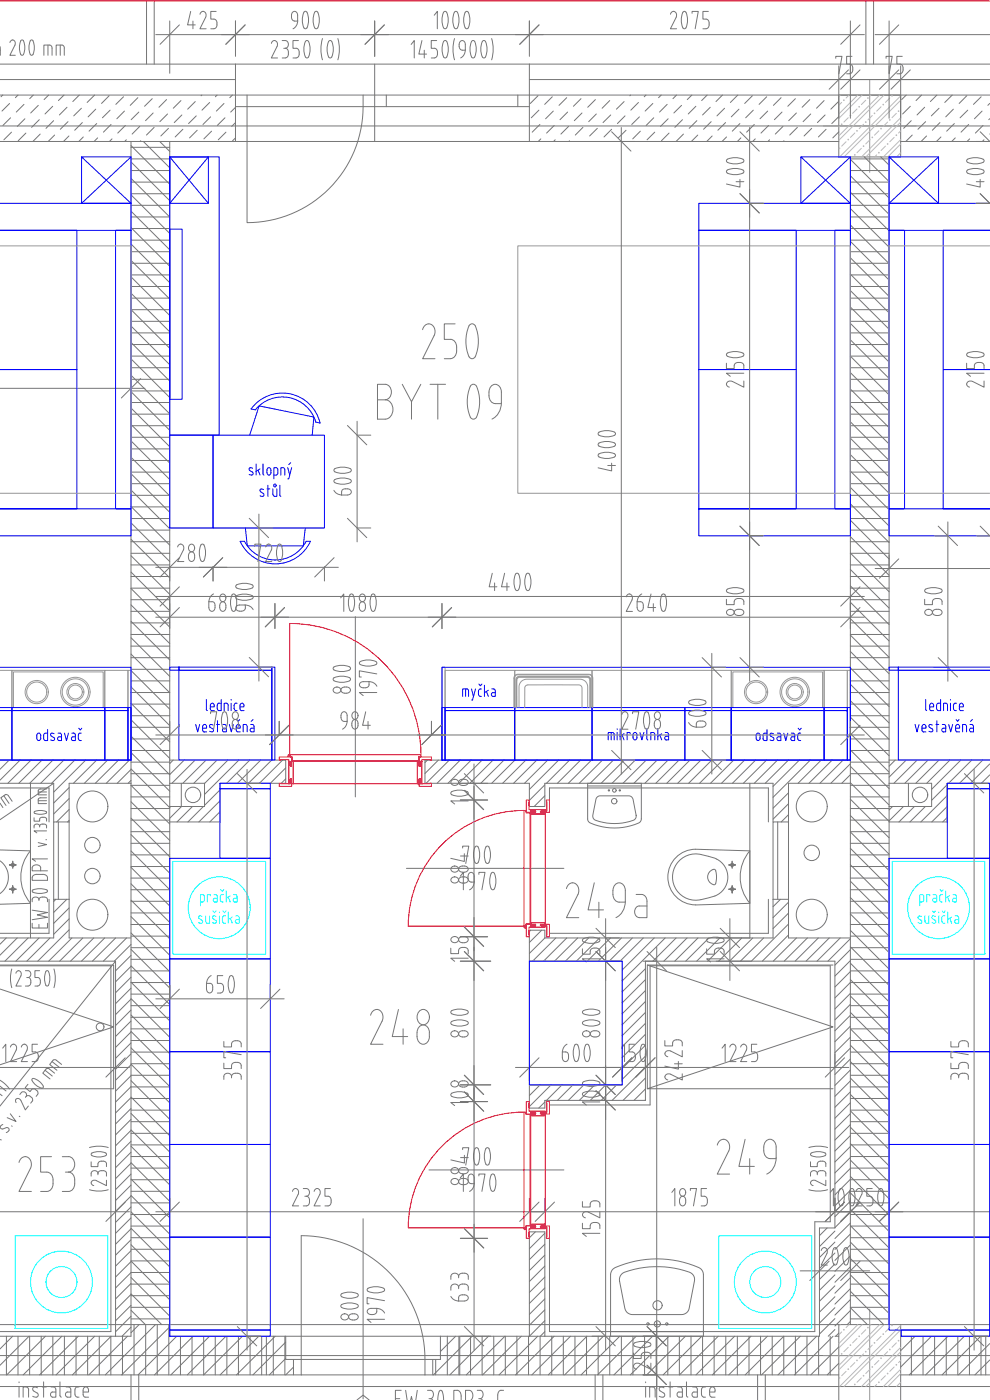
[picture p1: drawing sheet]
<svg xmlns="http://www.w3.org/2000/svg" width="297mm" height="420mm" viewBox="0 0 297 420" stroke-linecap="round" stroke-linejoin="round" font-family="sans-serif">
<defs><g id="words">
<text font-size="22" fill="#767676" x="124.5" y="111.5">250</text>
<g font-size="15.9" fill="#767676">
<text x="109.4" y="314.7">248</text>
<text x="3.9" y="358.8">253</text>
</g>
<g font-size="15.4" fill="#767676">
<text x="168.3" y="276.6">249a</text>
<text x="213.4" y="353.5">249</text>
</g>
<g font-size="15" fill="#767676">
<text x="108.3" y="212" transform="rotate(-90 108.3 212)">800</text>
<text x="110.8" y="400" transform="rotate(-90 110.8 400)">800</text>
</g>
<text font-size="12.8" fill="#767676" x="136.5" y="360.2">1970</text>
<g font-size="12.3" fill="#767676">
<text x="133.7" y="261.8">700</text>
<text x="136.5" y="269.5">1970</text>
<text x="133.7" y="352.1">700</text>
</g>
<text font-size="6.2" fill="#767676" x="117.5" y="421.2">EW 30 DP3-C</text>
</g></defs>
<g fill="none" stroke="#989898" stroke-width=".3">
<path d="M0 73.8h39.3v74.2h-39.3M155.4 73.8h99.7v74.2h-99.7zM297 73.8h-30.2v74.2h30.2M0 201.2h3.6v26.9h-3.6M3.6 201.2h27.8v26.9h-27.8zM4 212.3v-10.6h27v10.6M31.4 201.2h7v26.9h-7zM38.4 201.2h.9v26.9h-.9zM132.6 200.3h.9v27.8h-.9zM133.5 201.2h20.9v26.9h-20.9zM154.2 212.3v-8.8a1.18 1.18 0 0 1 1.2-1.1h21.3a1.15 1.15 0 0 1 1.2 1.1v8.8M154.3 212.3v-9a1.03 1.03 0 0 1 1.1-.8h21.3a1 1 0 0 1 1 1v8.8"/>
<path d="M154.4 201.2h23.2v26.9h-23.2zM154.8 212.3v-8.3a1.08 1.08 0 0 1 1.1-1.1h20.3a1.08 1.08 0 0 1 1.1 1.1v8.3M155 212.3v-8.3a.9 .9 0 0 1 .9-.9h20.3a.9 .9 0 0 1 .9 .9v8.3M155.1 212.3v-8.2a.9 .9 0 0 1 .9-.9h20.1a.9 .9 0 0 1 .9 .9v8.2M155.7 212.3v-6.2a2.31 2.31 0 0 1 2.3-2.3h16a2.31 2.31 0 0 1 2.3 2.3v6.2M157.4 212.3l.1-5.8a.9 .9 0 0 1 .9-1h15.3a.94 .94 0 0 1 .9 1v5.8M177.6 201.2h41.8v26.9h-41.8zM219.4 201.2h27.9v26.9h-27.9zM219.9 212.3v-10.6h26.9v10.6M247.3 201.2h6.9v26.9h-6.9zM254.2 201.2h.9v26.9h-.9z"/>
<circle cx="11" cy="207.7" r="3.5"/>
<circle cx="11" cy="207.7" r="3"/>
<circle cx="22.6" cy="207.7" r="4.4"/>
<circle cx="22.6" cy="207.7" r="3.9"/>
<circle cx="22.6" cy="207.7" r="2.09"/>
<circle cx="22.6" cy="207.7" r="2.55"/>
<circle cx="226.9" cy="207.7" r="3.5"/>
<circle cx="226.9" cy="207.7" r="3"/>
<circle cx="238.5" cy="207.7" r="4.4"/>
<circle cx="238.5" cy="207.7" r="3.9"/>
<circle cx="238.5" cy="207.7" r="2.09"/>
<circle cx="238.5" cy="207.7" r="2.55"/>
</g>
<g fill="none" stroke="#767676" stroke-width=".3">
<path d="M0 14v2.6M0 19.2h297M0 15.1h.1M3 12.8a.86 .86 0 0 1 1.1-.7 .86 .86 0 0 1 .5 1.2l-1.6 3.3h1.6M6.3 12.1l.3-.1a3.3 3.3 0 0 1 .6 3.8l-.1 .5-.5 .3a3.2 3.2 0 0 1-.6-3.8zM9.2 12.1l.3-.1a3.3 3.3 0 0 1 .6 3.8l-.2 .5-.4 .3a3.2 3.2 0 0 1-.6-3.8zM13.2 16.6v-3.1h1.7a.82 .82 0 0 1 .7 .9v2.2M14.4 13.5v3.1M16.8 16.6v-3.1h1.8a.82 .82 0 0 1 .7 .9v2.2M18.1 13.5v3.1M44 .3v18.9M46.3 .3v18.9"/>
<path d="M46.7 10.4h212.6M50.9 6.3v15.7M57.2 3.4l-.9 4.1h2.3M57.9 6.3v2.3M60 4.3a1 1 0 0 1 1.4-.7 1 1 0 0 1 .3 1.6l-1.7 3.4h1.8M64.9 3.4h-1.7v2.3l1.5 .3 .4 .5v1M65.1 7.5l-.2 .6-.4 .5h-1.3M70.7 6.3v10.6M70.7 19.2v23.3M81.4 13a1 1 0 0 1 1.5-.6 1 1 0 0 1 .2 1.5l-1.7 3.5h1.9M84.7 12.2h.9a1.18 1.18 0 0 1 .9 1.1 1.18 1.18 0 0 1-.9 1.2M85.1 14.5h.5"/>
<path d="M85.6 14.5l.6 .2 .3 .9M86.5 15.6v1l-.3 .6-1.5 .2M89.3 6.3h-.9a1.58 1.58 0 0 1-1-1.4 1.58 1.58 0 0 1 1-1.5l.7 .5 .2 .7a3.5 3.5 0 0 1-1.4 4M89.5 12.2h-1.6v2.3h1.2l.5 .5 .2 .6M89.8 15.6l-.1 1-.3 .6-1.5 .2M91.3 3.5l.5-.1a4.8 4.8 0 0 1 0 5.2h-.3a5 5 0 0 1-.2-5.1zM91.8 12.3l.5-.1a4.8 4.8 0 0 1 0 5.2h-.4a5 5 0 0 1-.1-5.1zM94.5 3.5l.6-.1a4.8 4.8 0 0 1 0 5.2h-.4a5 5 0 0 1-.2-5.1zM96.7 11.6a11.2 11.2 0 0 0 0 6.4M98.6 12.4l-.5 2 .1 1.4 .4 1.3M98.6 12.4l.5-.3a3.4 3.4 0 0 1 .8 3.7 1.42 1.42 0 0 1-.8 1.6l-.5-.3M101.4 11.6a11.2 11.2 0 0 1 0 6.4"/>
<path d="M112.4 6.3v10.6M112.4 19.2v23.3M123.4 13.3l.9-1.1v5.2M126.6 12.2l-.9 4h2.3M127.3 15.1v2.3M129.4 17.4h.9M130.3 4.6l.9-1.2v5.2M130.3 14.5l.6 .2 .4 .9M131 12.2h-1.6v2.3h.9M131.3 15.6l-.2 1.3-.8 .5M133.2 3.5l.5-.1a4.7 4.7 0 0 1 0 5.2h-.3a5 5 0 0 1-.2-5.1zM133.2 12.3l.6-.1a4.8 4.8 0 0 1 0 5.2h-.4a5 5 0 0 1-.2-5.1z"/>
<path d="M136.4 11.6a11.2 11.2 0 0 0 0 6.4M136.5 3.5l.5-.1a4.7 4.7 0 0 1 0 5.2h-.4a5 5 0 0 1-.1-5.1zM137.8 13.3v.6M137.8 13.3a.95 .95 0 0 1 .9-1.1 .95 .95 0 0 1 .9 1.1 3.6 3.6 0 0 1-1.4 4.1M137.8 13.9l.2 .7 .4 .4 1.2 .1M139.7 3.5l.5-.1a4.7 4.7 0 0 1 0 5.2h-.3a5 5 0 0 1-.2-5.1zM141.6 12.3l.5-.1a4.8 4.8 0 0 1 0 5.2h-.3a5 5 0 0 1-.2-5.1zM144.9 12.3l.5-.1a4.8 4.8 0 0 1 0 5.2h-.4a5 5 0 0 1-.1-5.1zM147.5 11.6a11.2 11.2 0 0 1 0 6.4M158.8 6.3v10.6M158.8 19.2v23.3M201.2 4.3a1 1 0 0 1 1.4-.7 1 1 0 0 1 .3 1.6l-1.8 3.4h1.9"/>
<path d="M205 3.5l.5-.1a4.7 4.7 0 0 1 0 5.2h-.3a5 5 0 0 1-.2-5.1zM207.6 4v-.6h1.9l-.9 5.2M212.5 3.4h-1.6v2.3l1.5 .3 .3 .5 .1 1M212.8 7.5l-.2 .6-.5 .5h-1.2M250.8 17.5v-.6h1.8l-.9 5.2M251.7 19.8v15.7M255.1 6.3v29.2M255.6 16.9h-1.6v2.3h.9a1.57 1.57 0 0 1 1 1.5 1.57 1.57 0 0 1-1 1.4h-.9M259.8 .3v18.9M262.1 .3v18.9M262.6 10.4h34.4M265.9 17.5v-.6h1.8l-.9 5.2"/>
<path d="M266.8 6.3v29.2M270.2 19.8v15.7M270.7 16.9h-1.6v2.3h.9a1.57 1.57 0 0 1 1 1.5 1.57 1.57 0 0 1-1 1.4h-.9M0 37.8h297M0 28.5h297M0 23.9h70.7M.8 28.5l-.5 .5M2.9 31.1l-2.3 2.2M3.2 35.3l-2.3 2.4M3.5 39.7l-2.3 2.3M5.4 28.5l-.8 .8M7.2 31.3l-2.3 2.3"/>
<path d="M7.5 35.6l-2.3 2.3M7.8 39.9l-2.3 2.3M10 28.5l-1.1 1.1M11.5 31.6l-2.3 2.3M11.8 35.9l-2.3 2.3M14.6 28.5l-1.4 1.4M15.8 31.9l-2.3 2.3M16.1 36.2l-2.3 2.3M19.2 28.5l-1.7 1.7M20.1 32.2l-2.3 2.3M20.4 36.5l-2.3 2.3M23.8 28.5l-2 2"/>
<path d="M24.4 32.5l-2.3 2.3M24.7 36.8l-2.3 2.3M28.4 28.5l-2.3 2.3M28.7 32.8l-2.3 2.3M29 37.1l-2.3 2.3M32.7 28.7l-2.2 2.4M33 33.1l-2.3 2.2M33.3 37.4l-2.3 2.3M37.1 29l-2.3 2.3M37.3 33.3l-2.2 2.3M37.6 37.7l-2.3 2.2M41.4 29.3l-2.3 2.3"/>
<path d="M41.7 33.6l-2.4 2.3M41.9 37.9l-2.3 2.3M45.7 29.6l-2.3 2.3M46 33.9l-2.3 2.3M46.2 38.2l-2.3 2.3M50 29.9l-2.3 2.3M50.3 34.2l-2.3 2.3M50.5 38.5l-2.2 2.3M54.3 30.2l-2.3 2.3M54.6 34.5l-2.3 2.3M54.9 38.8l-2.3 2.3M58.6 30.5l-2.3 2.3"/>
<path d="M58.9 34.8l-2.3 2.3M59.2 39.1l-2.3 2.3M60.5 28.5l-.2 .2M62.9 30.8l-2.3 2.3M63.2 35.1l-2.3 2.3M63.5 39.4l-2.3 2.3M65.1 28.5l-.5 .5M67.2 31.1l-2.3 2.2M67.5 35.3l-2.3 2.4M67.8 39.7l-2.3 2.3M69.7 28.5l-.8 .8M70.7 36.8l-1.2 1.1"/>
<path d="M70.7 32h88.1M70.7 32.2l-1.5 1.4M74.1 28.5v38.3a35.1 35.1 0 0 0 34.8-38.3M115.9 28.5v3.5M155.4 28.5v3.5M158.8 23.9h138.2M161.4 28.7l-2.3 2.4M161.7 33.1l-2.3 2.2M162 37.4l-2.3 2.3M165.7 29l-2.3 2.3M166 33.3l-2.3 2.3M166.3 37.7l-2.3 2.2"/>
<path d="M170 29.3l-2.3 2.3M170.3 33.6l-2.3 2.3M170.6 37.9l-2.3 2.3M174.3 29.6l-2.3 2.3M174.6 33.9l-2.3 2.3M174.9 38.2l-2.3 2.3M178.6 29.9l-2.3 2.3M178.9 34.2l-2.3 2.3M179.2 38.5l-2.3 2.3M182.9 30.2l-2.2 2.3M183.2 34.5l-2.3 2.3M183.5 38.8l-2.3 2.3"/>
<path d="M186.4 38.3v194M187.3 30.5l-2.3 2.3M187.5 34.8l-2.2 2.3M187.8 39.1l-2.3 2.3M189.2 28.5l-.2 .2M191.6 30.8l-2.3 2.3M191.9 35.1l-2.4 2.3M192.1 39.4l-2.3 2.3M193.8 28.5l-.5 .5M195.9 31.1l-2.3 2.2M196.2 35.3l-2.3 2.4M196.4 39.7l-2.3 2.3"/>
<path d="M198.4 28.5l-.8 .8M200.2 31.3l-2.3 2.3M200.5 35.6l-2.3 2.3M200.7 39.9l-2.2 2.3M203 28.5l-1.1 1.1M204.5 31.6l-2.3 2.3M204.8 35.9l-2.3 2.3M207.6 28.5l-1.4 1.4M208.8 31.9l-2.3 2.3M209.1 36.2l-2.3 2.3M212.2 28.5l-1.7 1.7M213.1 32.2l-2.3 2.3"/>
<path d="M213.4 36.5l-2.3 2.3M216.8 28.5l-2 2M217.4 32.5l-2.3 2.3M217.7 36.8l-2.3 2.3M221.4 28.5l-2.3 2.3M221.7 32.8l-2.3 2.3M222 37.1l-2.3 2.3M224.9 38.3v166.1M225.7 28.7l-2.3 2.4M226 33.1l-2.3 2.2M226.3 37.4l-2.3 2.3M230 29l-2.2 2.3"/>
<path d="M230.3 33.3l-2.3 2.3M230.6 37.7l-2.3 2.2M234.4 29.3l-2.3 2.3M234.6 33.6l-2.3 2.3M234.9 37.9l-2.3 2.3M238.7 29.6l-2.3 2.3M239 33.9l-2.4 2.3M239.2 38.2l-2.3 2.3M243 29.9l-2.3 2.3M243.2 34.2l-2.2 2.3M243.5 38.5l-2.2 2.3M245.9 23.9h30.1"/>
<path d="M247.3 30.2l-2.3 2.3M247.6 34.5l-2.3 2.3M247.9 38.8l-2.3 2.3M251.6 30.5l-2.3 2.3M251.7 35l-2.1 2.1M251.7 39.6l-1.8 1.8M271.9 28.5l-1.4 1.4M273.1 31.9l-2.3 2.3M273.4 36.2l-2.3 2.3M276.5 28.5l-1.7 1.7M277.4 32.2l-2.3 2.3M277.7 36.5l-2.3 2.3"/>
<path d="M281.1 28.5l-2 2M281.7 32.5l-2.3 2.3M282 36.8l-2.3 2.3M285.7 28.5l-2.2 2.3M286 32.8l-2.2 2.3M286.3 37.1l-2.3 2.3M290.1 28.7l-2.3 2.4M290.4 33.1l-2.3 2.2M290.6 37.4l-2.2 2.3M294.4 29l-2.3 2.3M294.7 33.3l-2.3 2.3M295 37.7l-2.3 2.2"/>
<path d="M297 31l-.6 .6M297 35.6l-.3 .3M0 42.5h70.7M12.1 40.2l-2.2 2.3M16.4 40.5l-1.9 2M20.7 40.8l-1.7 1.7M25 41.1l-1.4 1.4M29.3 41.4l-1.1 1.1M33.6 41.7l-.8 .8M37.9 42l-.5 .5M39.3 43.7l11.6 11.6M39.3 42.5v192.6"/>
<path d="M39.3 58.5l11.6 11.6M39.3 53.5l11.6 11.6h-11.6M39.3 48.6l11.6 11.6M39.3 58.1h11.6M39.3 54.7h11.6M39.3 51.2h11.6M39.3 47.7h11.6M39.3 44.2h11.6M42.2 42.2l-.2 .3M43 42.5l7.9 7.9M47.9 42.5l3 2.9M50.9 42.5v358.5h195v-32.5h4.6v-80h-57.6"/>
<path d="M70.7 42.5h88.1M70.7 41.4l-.9 .8M158.8 42.5h92.9M162.3 41.7l-.8 .8M166.6 42l-.5 .5M170.9 42.2l-.2 .3M205.1 40.2l-2.3 2.3M209.4 40.5l-2 2M213.7 40.8l-1.7 1.7M218 41.1l-1.4 1.4M218.2 48.7l1.3 .4 1.4 .1 2-.5M220.9 54.5h2.3"/>
<path d="M222 53.8v2.4l-4-1M222.3 41.4l-1.1 1.1M222.9 51a5.2 5.2 0 0 0-4.9 .3v.4a4.9 4.9 0 0 0 4.9 .3M222.9 47.8a5.2 5.2 0 0 0-4.9 .3l.2 .6M222.9 51l.3 .5-.3 .5M222.9 47.8l.3 .4-.3 .5M226.6 41.7l-.8 .8M230.9 42l-.5 .5M235.2 42.2l-.2 .3M255.1 57.7l11.7 11.6M255.1 52.7l11.7 11.6M255.1 47.8l11.7 11.6"/>
<path d="M255.1 58.1h11.7M255.1 54.7h11.7M255.1 51.2h11.7M255.1 47.7h11.7M255.1 47.1v188M259.3 47.1l7.5 7.4M264.3 47.1l2.5 2.5M266.8 47.1v350.4M270.2 42.5h26.8M273.7 40.5l-1.9 2M278 40.8l-1.6 1.7M282.3 41.1l-1.3 1.4"/>
<path d="M286.6 41.4l-1 1.1M290.3 48.7l1.3 .4 1.4 .1 2-.5M290.9 41.7l-.7 .8M292.9 54.5h2.4M294.1 53.8v2.4l-4.1-1M295 51a5.2 5.2 0 0 0-4.9 .3v.4a4.9 4.9 0 0 0 4.9 .3M295 47.8a5.2 5.2 0 0 0-4.9 .3l.2 .6M295 51l.3 .5-.3 .5M295 47.8l.3 .4-.3 .5M295.2 42l-.5 .5M297 40.2h.1M39.3 78.1l11.6 11.6"/>
<path d="M39.3 73.2l11.6 11.6M39.3 68.3l11.6 11.6M39.3 63.4l11.6 11.6M39.3 79h11.6M39.3 75.5h11.6M39.3 72.1h11.6M39.3 68.6h11.6M39.3 61.6h11.6M224.9 61h4.1M255.1 77.4l11.7 11.6M255.1 72.4l11.7 11.7M255.1 67.5l11.7 11.6"/>
<path d="M255.1 62.6l11.7 11.6M255.1 79h11.7M255.1 75.5h11.7M255.1 72.1h11.7M255.1 68.6h11.7M255.1 65.1h11.7M255.1 61.6h11.7M292.9 61h4.1M39.3 97.8l11.6 11.7M39.3 88l11.6 11.6M39.3 83.1l11.6 11.6M39.3 99.9h11.6"/>
<path d="M39.3 96.4h11.6M39.3 89.5h11.6M39.3 86h11.6M39.3 82.5h11.6M50.9 92.9h-11.6l11.6 11.6M255.1 97l11.7 11.7M255.1 92.1l11.7 11.6M255.1 87.2l11.7 11.6M255.1 82.3l11.7 11.6M255.1 99.9h11.7M255.1 96.4h11.7M255.1 92.9h11.7"/>
<path d="M255.1 89.5h11.7M255.1 86h11.7M255.1 82.5h11.7M0 116.5h43.5M39.3 117.5l11.6 11.6M39.3 112.6l11.6 11.6M39.3 107.7l11.6 11.6M39.3 102.8l11.6 11.6M39.3 117.3h11.6M39.3 113.8h11.6M39.3 110.4h11.6M39.3 106.9h11.6"/>
<path d="M39.3 103.4h11.6M113.3 115.3h2.3a2.38 2.38 0 0 1 1.8 2.4 2.38 2.38 0 0 1-1.8 2.3 2.99 2.99 0 0 1 2.3 2.9 2.99 2.99 0 0 1-2.3 2.9h-2.3zM113.3 120h2.3M120.7 115.3l2.8 5.3 2.8-5.3M131.4 115.3v10.5M141.1 115.9a10.9 10.9 0 0 0 .4 9.7l.5 .2 .6-.2a9.4 9.4 0 0 0 1.2-7l-.8-2.7M146.7 118.8a2.12 2.12 0 0 0 1.9 2.3h1.8M150.4 117.7a11.6 11.6 0 0 1-.4 5.5l-.3 .7a4.4 4.4 0 0 1-2.1 1.9M218 109v1.6h2.3v-.9M220.3 109.7a1.57 1.57 0 0 1 1.4-1 1.57 1.57 0 0 1 1.5 1M222.9 106a5.2 5.2 0 0 0-4.9 .3v.3a4.9 4.9 0 0 0 4.9 .3M222.9 106l.3 .4-.3 .5"/>
<path d="M223.2 114.3v1.9l-3.5-1.7a1 1 0 0 0-1.5 .2 1 1 0 0 0 .6 1.5M223.2 112h-5.2l1.1 .9M223.2 109.7v.9M255.1 116.8l11.7 11.6M255.1 111.8l11.7 11.6M255.1 102l11.7 11.6M255.1 117.3h11.7M255.1 113.8h11.7M255.1 110.4h11.7M255.1 103.4h11.7M266.8 106.9h-11.7l11.7 11.6M290 109v1.6h2.4v-.9"/>
<path d="M292.4 109.7a1.58 1.58 0 0 1 1.4-1 1.58 1.58 0 0 1 1.5 1M295 106a5.2 5.2 0 0 0-4.9 .3v.3a4.9 4.9 0 0 0 4.9 .3M295 106l.3 .4-.3 .5M295.3 114.3v1.9l-3.5-1.7a1 1 0 0 0-1.6 .2 1 1 0 0 0 .7 1.5M295.3 112h-5.3l1.2 .9M295.3 109.7v.9M39.3 137.2l11.6 11.6M39.3 132.3l11.6 11.6M39.3 127.4l11.6 11.6M39.3 122.4l11.6 11.7M39.3 138.2h11.6M39.3 134.7h11.6"/>
<path d="M39.3 131.2h11.6M39.3 127.8h11.6M39.3 124.3h11.6M39.3 120.8h11.6M107.1 130.6h4.2M107.1 126.4v36.2M123.5 120.6v5.2M179.6 136.3a5 5 0 0 1 5 .2v.3a4.7 4.7 0 0 1-5.1 0zM179.6 129.8a5 5 0 0 1 5 .2v.3a4.7 4.7 0 0 1-5.1 0zM179.7 133l1.3-.4 1.4-.1 2 .5M179.7 133l-.2 .6a4.7 4.7 0 0 0 5.1 0l-.2-.6M182.4 139.7h2.3"/>
<path d="M183.5 139v2.3l-4-.9M255.1 136.4l11.7 11.6M255.1 131.5l11.7 11.6M255.1 126.6l11.7 11.6h-11.7M255.1 121.7l11.7 11.6M255.1 134.7h11.7M255.1 131.2h11.7M255.1 127.8h11.7M255.1 124.3h11.7M255.1 120.8h11.7M39.3 156.9l11.6 11.6M39.3 152l11.6 11.6"/>
<path d="M39.3 147.1l11.6 11.6M39.3 142.2l11.6 11.6M39.3 159.1h11.6M39.3 155.6h11.6M39.3 152.1h11.6M39.3 148.7h11.6M39.3 145.2h11.6M39.3 141.7h11.6M77.7 158.5h4.1M77.7 154.3v50.1M100.2 147.2l.9 .9 1.4 .4M100.5 143.9a5.2 5.2 0 0 1 4.9 .3v.4a4.9 4.9 0 0 1-4.9 .3"/>
<path d="M100.5 140.7a5.2 5.2 0 0 1 4.9 .2v.4a4.9 4.9 0 0 1-4.9 .3M100.5 143.9l-.3 .5 .3 .5M100.5 140.7l-.3 .4 .3 .5M102.5 147.6v1h1.7M102.5 147.6v-.2a1.7 1.7 0 0 1 2.9 .2l-.2 .6-.9 .3M107.1 158.5h4.2M255.1 156.1l11.7 11.6M255.1 151.2l11.7 11.6M255.1 146.3l11.7 11.6M255.1 141.4l11.7 11.6M255.1 159.1h11.7M255.1 155.6h11.7"/>
<path d="M255.1 152.1h11.7M255.1 148.7h11.7M255.1 145.2h11.7M255.1 141.7h11.7M284.4 156.6v47.8M39.3 176.6l11.6 11.6M39.3 171.7l11.6 11.6M39.3 166.8l11.6 11.6M39.3 161.8l11.6 11.6M39.3 180h11.6M39.3 176.5h11.6M39.3 173h11.6"/>
<path d="M39.3 169.5h11.6M39.3 166.1h11.6M39.3 162.6h11.6M46.7 179h212.6M46.7 170.3h54.8M53.3 164.2a1.01 1.01 0 0 1 1.5-.7 1.01 1.01 0 0 1 .2 1.6M55 165.1l-1.7 3.4h1.9M56.9 163.5a1.1 1.1 0 0 1 1.5 .6 1.1 1.1 0 0 1-.6 1.4 1.13 1.13 0 0 1-1.2-.6 1.13 1.13 0 0 1 .3-1.4zM56.9 165.8l.6-.2a1.58 1.58 0 0 1 .9 1.5 1.58 1.58 0 0 1-.9 1.4 1.61 1.61 0 0 1-.6-2.7zM60.4 163.4l.5-.1a4.8 4.8 0 0 1 0 5.2h-.3a5 5 0 0 1-.2-5.1zM63.9 170.1v4.3M64.1 178.3l-1 .9-.4 1.4"/>
<path d="M66.3 178.5a1.1 1.1 0 0 1 1.5 .6 1.1 1.1 0 0 1-.7 1.4 1.13 1.13 0 0 1-1.2-.7 1.13 1.13 0 0 1 .4-1.3zM69.8 178.4l.5-.1a4.8 4.8 0 0 1 0 5.2h-.4a5 5 0 0 1-.1-5.1zM70.9 178.9a5 5 0 0 1 5 .1v.4a4.8 4.8 0 0 1-5.1 0zM71 176.5l1.3 .3 1.4 .1 2-.4M71 176.5l-.3-.5a3.4 3.4 0 0 1 3.7-.9 1.42 1.42 0 0 1 1.6 .9l-.3 .5M76.5 163.9v-.6h1.8l-.9 5.2M79.7 164.2a1 1 0 0 1 1.5-.7 1 1 0 0 1 .2 1.6l-1.7 3.4h1.9M83.5 163.4l.6-.1a4.8 4.8 0 0 1 0 5.2h-.4a5.2 5.2 0 0 1-.2-5.1zM97.3 170.1v4.3M102.2 179.4l.9-1.1v5.2M105.1 178.4l.5-.1a4.8 4.8 0 0 1 0 5.2h-.3a5 5 0 0 1-.2-5.1zM108.2 178.5a1.1 1.1 0 0 1 1.5 .6 1.1 1.1 0 0 1-.7 1.4 1.13 1.13 0 0 1-1.2-.7 1.13 1.13 0 0 1 .4-1.3z"/>
<path d="M111.6 178.4l.5-.1a4.8 4.8 0 0 1 0 5.2h-.3a5 5 0 0 1-.2-5.1zM147.7 172l-.9 4.1h2.3M148.4 174.9v2.3M151.4 172l-.9 4.1h2.3M152.1 174.9v2.3M154.8 172.2l.5-.1a4.7 4.7 0 0 1 0 5.1h-.3a5 5 0 0 1-.2-5zM158 172.2l.6-.1a4.7 4.7 0 0 1 0 5.1h-.4a5 5 0 0 1-.2-5zM188.8 178.3a1.18 1.18 0 0 1 .8 1.7l-1.7 3.5h1.9M188.8 178.2a1.02 1.02 0 0 0-.9 .9M192.6 178.3l-1 .9-.4 1.4M195.3 178.3l-.9 4h2.3M198.7 178.4l.5-.1a4.8 4.8 0 0 1 0 5.2h-.3a5 5 0 0 1-.2-5.1z"/>
<path d="M218 179.9v1.6h2.3v-1a1.57 1.57 0 0 1 1.4-.9 1.57 1.57 0 0 1 1.5 .9v1M222.9 176.8a5.2 5.2 0 0 0-4.9 .3v.4a4.9 4.9 0 0 0 4.9 .3M222.9 176.8l.3 .5-.3 .4M224.9 160.8h4.1M255.1 175.8l11.7 11.6M255.1 170.9l11.7 11.6M255.1 166l11.7 11.6M255.1 161.1l11.7 11.6M255.1 180h11.7M255.1 176.5h11.7M255.1 173h11.7M255.1 169.5h11.7"/>
<path d="M255.1 166.1h11.7M255.1 162.6h11.7M262.6 170.6h34.4M277.4 179.9v1.6h2.4v-1a1.57 1.57 0 0 1 1.4-.9 1.57 1.57 0 0 1 1.5 .9v1M277.7 177.8l1.3 .3 1.4 .1 2-.4M277.7 176.8l2-.5 1.4 .1 1.3 .4M277.7 176.8l-.3 .5 .3 .4M280.3 160.8h4.1M282.4 176.8l.3 .5-.3 .4M292.9 160.8h4.1M39.3 196.3l11.6 11.6M39.3 191.4l11.6 11.6"/>
<path d="M39.3 186.5l11.6 11.6M39.3 181.5l11.6 11.6M39.3 197.4h11.6M39.3 193.9h11.6M39.3 190.4h11.6M39.3 186.9h11.6M39.3 183.5h11.6M46.7 185.2h212.6M63.6 180.6h-.9v1.7M63.6 180.6h.2a1.7 1.7 0 0 1-.2 2.9l-.5-.2-.4-1M66.3 180.8l.6-.2a1.57 1.57 0 0 1 .9 1.4 1.57 1.57 0 0 1-.9 1.5 1.6 1.6 0 0 1-.6-2.7zM73.5 181.6h-1.6a.94 .94 0 0 0-1.2 .9 .94 .94 0 0 0 1.2 .9h.9l.6-.4 .2-1.4"/>
<path d="M73.5 181.6l1.5 .4 1 1M82.5 181.1v7.5M106.6 185.1v54.1M108.2 180.8l.5-.2a1.57 1.57 0 0 1 1 1.4 1.57 1.57 0 0 1-1 1.5 1.6 1.6 0 0 1-.5-2.7zM132.6 181.1v7.6M192.1 180.6h-.9v1.7M192.1 180.6h.2a1.7 1.7 0 0 1-.2 2.9l-.5-.2-.4-1M196 181.2v2.3M213.6 196.1v36.2M218.2 183.2a1.08 1.08 0 0 1 1.4-.3 1.08 1.08 0 0 1 .5 1.4 1.08 1.08 0 0 1-1.5 .3 1.08 1.08 0 0 1-.4-1.4zM221.4 184.7h.6M221.5 184.7a.94 .94 0 0 1-1.2-.9 .94 .94 0 0 1 1.2-.9h.5a.95 .95 0 0 1 1.2 .9 .95 .95 0 0 1-1.2 .9"/>
<path d="M255.1 195.5l11.7 11.6M255.1 190.6l11.7 11.6M255.1 185.7l11.7 11.6M255.1 180.7l11.7 11.7M255.1 197.4h11.7M255.1 193.9h11.7M255.1 190.4h11.7M255.1 186.9h11.7M255.1 183.5h11.7M277.7 183.2a1.08 1.08 0 0 1 1.4-.3 1.08 1.08 0 0 1 .4 1.4 1.08 1.08 0 0 1-1.4 .3 1.08 1.08 0 0 1-.4-1.4zM280.9 184.7h.6M280.9 184.7a.94 .94 0 0 1-1.1-.9 .94 .94 0 0 1 1.1-.9h.6a.95 .95 0 0 1 1.2 .9 .95 .95 0 0 1-1.2 .9"/>
<path d="M39.3 216l11.6 11.6M39.3 211.1l11.6 11.6M39.3 206.1l11.6 11.7M39.3 201.2l11.6 11.6M39.3 218.3h11.6M39.3 214.8h11.6M39.3 211.3h11.6M39.3 207.8h11.6M39.3 204.3h11.6M39.3 200.9h11.6M63.2 214.2v-.6h1.8l-.9 5.2M66.9 218.5a5.2 5.2 0 0 1 .3-4.9h.2a3.4 3.4 0 0 1 .8 3.6l-.4 1.3"/>
<path d="M66.9 218.5l.5 .3 .4-.3M70.1 213.8a1.1 1.1 0 0 1 1.4 .6 1.1 1.1 0 0 1-.6 1.5 1.13 1.13 0 0 1-1.2-.7 1.13 1.13 0 0 1 .4-1.4zM70.1 216.1l.5-.2a1.58 1.58 0 0 1 1 1.5 1.58 1.58 0 0 1-1 1.4 1.61 1.61 0 0 1-.5-2.7zM77.7 200.2h4.1M83.8 216.5v4.1M104.2 216.4l-.4 1.5-1 .9M105.6 217.1v.6M107.4 217.1v.6a.94 .94 0 0 1-.9 1.1 .94 .94 0 0 1-.9-1.1M109.7 213.6l-.9 4.1h2.3M110.4 216.5v2.3M129.5 216.5v4.1M186.6 214.5a1.01 1.01 0 0 1 1.4-.7 1.01 1.01 0 0 1 .3 1.6l-1.7 3.4h1.8"/>
<path d="M189.8 214.2v-.6h1.9l-1 5.2M193.5 218.5a5.2 5.2 0 0 1 .3-4.9h.2a3.4 3.4 0 0 1 .9 3.6l-.4 1.3M193.5 218.5l.5 .3 .5-.3M196.7 213.8a1.1 1.1 0 0 1 1.5 .6 1.1 1.1 0 0 1-.7 1.5 1.13 1.13 0 0 1-1.2-.7 1.13 1.13 0 0 1 .4-1.4zM196.7 216.1l.5-.2a1.58 1.58 0 0 1 1 1.5 1.58 1.58 0 0 1-1 1.4 1.61 1.61 0 0 1-.5-2.7zM206.6 216.8l.9 1 1.4 .4M206.7 213.7a5 5 0 0 1 5.1 .2v.3a4.7 4.7 0 0 1-5.2 0zM206.7 210.4a5 5 0 0 1 5.1 .2v.4a4.7 4.7 0 0 1-5.2 0zM208.9 217.3v.9M210.7 216.4l-1.2 .1-.4 .3-.2 .5M210.7 216.4a.94 .94 0 0 1 1.1 .9 .94 .94 0 0 1-1.1 .9h-1.8M213.6 200.3h4.1"/>
<path d="M224.9 200.3h4.1M255.1 215.2l11.7 11.6M255.1 210.3l11.7 11.6M255.1 205.4l11.7 11.6M255.1 200.4l11.7 11.6M255.1 218.3h11.7M255.1 214.8h11.7M255.1 211.3h11.7M255.1 207.8h11.7M255.1 204.3h11.7M255.1 200.9h11.7M280.3 200.3h4.1"/>
<path d="M0 235.1h16.1M0 236.5h14.7v10.2M0 228.1h39.3M1.1 238.8l1.6 2.3M2.8 228.1l-2.8 2.8M6 228.1l-6 6M9.1 235.1v46.4M9.3 228.1l-7 7M11.5 237.3v1.2h2.5M11.5 237.7h2.5M12.6 228.1l-7 7M14 239.4l-2.1 .1-.4 .4v1.3h2.5"/>
<path d="M14 236.8h-2.1l-.4 .5M15.9 228.1l-7 7M16.1 235.1v11.6M16.1 235.1l-16.1 10.9M19.2 228.1l-7 7M20.7 236.4l-4.6 4.6M20.7 239.6l-4.6 4.7M22.4 228.1l-6.9 7M25.7 228.1l-9.6 9.6M29 228.1l-7 7M32.3 228.1l-7 7M35.6 228.1l-7 7"/>
<path d="M38.8 228.1l-6.9 7M39.3 235.1v165.9h-39.3M39.3 235.1h-18.6v46.4h18.6M39.3 230.8l11.6 11.6M39.3 225.8l11.6 11.6M39.3 220.9l11.6 11.6M39.3 239.2h11.6M39.3 232.2h11.6M39.3 228.7h11.6M39.3 225.2h11.6M39.3 221.8h11.6M39.3 230.9l-4.1 4.2"/>
<path d="M39.3 234.2l-.9 .9M46.7 220.6h212.6M50.9 228.1h34.8v7h-19.7v11.6h-15.1M50.9 235.1h10.5v6.9h-10.5M50.9 235.7h-11.6l11.6 11.6M52 228.1l-1.1 1.1M54.4 235.1v6.9M55.3 228.1l-4.4 4.4M58.5 228.1l-6.9 7M61.8 228.1l-6.9 7M65.1 228.1l-7 7M66 237.1l-4.6 4.6"/>
<path d="M68.4 228.1l-7 7M71.7 228.1l-10.3 10.3M74.1 230.9v174.3M75 228.1l-7 7M78.2 228.1l-6.9 7M81.5 228.1l-7 7M84.8 228.1l-7 7M85.7 230.5l-4.6 4.6M85.7 233.7l-1.3 1.4M128.2 228.1l-.7 .8M131.5 228.1l-4 4M134.8 228.1l-7 7"/>
<path d="M135.4 237.7a5 5 0 0 1 5.1 .2v.3a4.9 4.9 0 0 1-5.2 0zM135.5 234.2a1.08 1.08 0 0 1 1.4-.3 1.08 1.08 0 0 1 .5 1.4 1.08 1.08 0 0 1-1.5 .4 1.08 1.08 0 0 1-.4-1.5zM138.1 228.1l-7 7M138.7 235.7h.6M138.8 235.7a.94 .94 0 0 1-1.2-.9 .94 .94 0 0 1 1.2-.9h.5a.95 .95 0 0 1 1.2 .9 .95 .95 0 0 1-1.2 .9M141.4 228.1l-7 7M142.2 229.3v16.6M142.2 235.9v169.3M144.7 228.1l-7 7M147.9 228.1l-6.9 7M151.2 228.1l-6.9 7M154.5 228.1l-7 7"/>
<path d="M157.8 228.1l-7 7M161.1 228.1l-7 7M163.5 235.5l-4.7 4.7M163.5 238.8l-3.2 3.2M164.3 228.1l-6.9 7M167.6 228.1l-8.8 8.8M170.9 228.1l-6.9 7M174.2 228.1l-7 7M177.5 228.1l-7 7M180.8 228.1l-7 7M184 228.1l-6.9 7M187.3 228.1l-6.9 7"/>
<path d="M190.6 228.1l-7 7M193.9 228.1l-7 7M197.2 228.1l-7 7M200.4 228.1l-6.9 7M203.7 228.1l-6.9 7M207 228.1l-7 7M210.3 228.1l-7 7M213.6 228.1l-7 7M216.9 228.1l-7 7M220.1 228.1l-6.9 7M223.4 228.1l-6.9 7M225 235.1v46.4"/>
<path d="M226.7 228.1l-6.9 7M230 228.1l-7 7M233.3 228.1l-7 7M236.6 228.1l-7 7M236.6 237.9l-4.7 4.7M239.8 228.1l-7.9 7.9M243.1 228.1l-11.2 11.2M246.4 228.1l-7 7M249.7 228.1l-7 7M253 228.1l-7 7M255.1 235.1v162.4M255.1 239.8l11.7 11.6"/>
<path d="M255.1 234.9l11.7 11.6M255.1 230l11.7 11.6M255.1 225.1l11.7 11.6M255.1 220.1l11.7 11.6M255.1 239.2h11.7M255.1 235.7h11.7M255.1 232.2h11.7M255.1 228.7h11.7M255.1 225.2h11.7M255.1 221.8h11.7M255.1 228.1h-127.6v7h31.3v6.9h4.7v-6.9h68.4v11.6M255.1 229.2l-5.8 5.9"/>
<path d="M255.1 235.1h-18.5v46.4h18.5M255.1 232.5l-2.5 2.6M266.8 235.1h12.7v6.9h-12.7M266.8 228.1h30.2M268.6 228.1l-1.8 1.9M271.9 228.1l-5.1 5.1M272.6 235.1v6.9M275.2 228.1l-7 7M278.4 228.1l-6.9 7M281.7 228.1l-6.9 7M284.2 238.8l-7.9 7.9M284.2 235.5l-4.7 4.7"/>
<path d="M285 228.1l-7 7M288.3 228.1l-8.8 8.8M291.6 228.1l-7 7M292.3 230.9v174.3M294.9 228.1l-7 7M297 235.1h-12.8v11.6h-17.4M297 229.3l-5.8 5.8M297 232.6l-2.6 2.5M0 255.1l9.1 .3v15.7l-9.1 .3M0 258.3a6.1 6.1 0 0 1 0 9.9M0 241l.9 1.4M2.8 259.6h2h-2"/>
<path d="M3.6 240.5l-1.1-1.7a.7 .7 0 0 0-1-.3l-1.3 .9 1.6 2.3M3.8 258.5v2.1M9.2 255.3a12.1 12.1 0 0 0 0 15.8M10.2 245.4v1h1.7v-.5M10.4 243.5l1.7-.3 1.7 .3M10.4 243.5l-.2 .3a3.3 3.3 0 0 0 3.8 0l-.2-.3M11.5 252.9l2.5 .6-2.5 .5M11.5 240.3h2.5M11.9 247.9a.89 .89 0 0 0-.8-.6 .89 .89 0 0 0-.9 .6v.6M11.9 247.9v.3M11.9 247.9a1.21 1.21 0 0 1 2.1 0M11.9 245.8a1.24 1.24 0 0 1 2.1 0"/>
<path d="M13.8 252h.2M14 249.4h-3.8l.8 .6M14 245.9v.5M14 247.9v.6M14.2 257.8h-4.5l1 .7M17.5 246.7v23.2M20.7 246.7h-4.6v23.2M20.7 242.9l-3.7 3.8M20.7 246.2l-.4 .5M39.3 255.4l11.6 11.6M39.3 250.5l11.6 11.6M39.3 245.5l11.6 11.6"/>
<path d="M39.3 240.6l11.6 11.6M39.3 256.6h11.6M39.3 253.1h11.6M39.3 249.6h11.6M39.3 246.1h11.6M39.3 242.7h11.6M51.2 242l-.3 .3M54.5 242l-3.6 3.6M57.7 242l-4.6 4.7M61 242l-4.6 4.7M66 243.6l-3.1 3.1M66 240.3l-6.3 6.4"/>
<path d="M138.1 240.1h8.2M140.5 240.4h-5.2l1.1 .9M164.9 242v-5.5h65.6v10.2M233.3 246.7v23.2M236.6 246.7h-4.7v23.2M236.6 241.2l-4.7 4.7M236.6 244.5l-2.2 2.2M255.1 259.5l11.7 11.6M255.1 254.6l11.7 11.6M255.1 249.7l11.7 11.6M255.1 244.8l11.7 11.5M255.1 256.6h11.7"/>
<path d="M255.1 253.1h11.7M255.1 249.6h11.7M255.1 246.1h11.7M255.1 242.7h11.7M267.8 242l-1 1.1M271.1 242l-4.3 4.4M274.4 242l-4.7 4.7M277.6 242l-4.6 4.7M284.2 242.1l-4.6 4.6M284.2 245.4l-1.3 1.3M2.8 266.8h2h-2M3.8 265.8v2.2v-2.1"/>
<path d="M9.7 277.1v1.4h4.5v-1.4M9.7 273.2l4.5 .7-3 .7 3 .7-4.5 .7M9.7 263.4v.8h4.5v-.8M9.8 267.1a5.1 5.1 0 0 1 4.4 .2l.1 .1a3.5 3.5 0 0 1-3.8 .6l-.7-.3zM11 262.4h1.8M11.1 262.4l-.5 .1a1.09 1.09 0 0 0-.9 .9M11.7 269.9a1.49 1.49 0 0 1 2.5 0v.7M11.7 269.9v.4M11.7 277.4v1.1M11.7 269.9a1.1 1.1 0 0 0-1-.7 1.1 1.1 0 0 0-1 .7v.7M12.2 261.3v-.9a1.36 1.36 0 0 0-1.3-.9 1.36 1.36 0 0 0-1.2 1v.8h4.5M12.8 262.4l.5 .1a1.09 1.09 0 0 1 .9 .9"/>
<path d="M14.7 269.9v10.2h-14.7M16.1 269.9v11.6h-16.1M16.1 269.9h4.6M16.8 269.9l-.7 .7M20 269.9l-3.9 3.9M20.7 272.5l-4.6 4.6M20.7 275.8l-4.6 4.6M20.7 279l-9.4 9.5M39.3 280l11.6 11.6M39.3 275.1l11.6 11.6M39.3 270.2l11.6 11.5M39.3 265.2l11.6 11.6"/>
<path d="M39.3 260.3l11.6 11.6M39.3 277.5h11.6M39.3 274h11.6M39.3 270.5h11.6M39.3 267h11.6M39.3 263.5h11.6M39.3 260.1h11.6M121.9 260.6h47.3M142.2 275.3v19M159.2 279.2l-.4 .4M162.5 279.2l-3.7 3.7M163.5 279.2h-4.7v9.3"/>
<path d="M181.7 275.7v18.6M219 275.7v18.6M230.5 269.9v10.2h-65.6M231.9 269.9v11.6h-68.4M231.9 269.9h4.7M234.2 269.9l-2.3 2.2M236.6 270.8l-4.7 4.6M236.6 274l-4.7 4.7M236.6 277.3l-11.2 11.2M255.1 279.2l11.7 11.6M255.1 274.3l11.7 11.6M255.1 269.4l11.7 11.6"/>
<path d="M255.1 264.5l11.7 11.6M255.1 277.5h11.7M255.1 274h11.7M255.1 270.5h11.7M255.1 267h11.7M255.1 263.5h11.7M255.1 260.1h11.7M0 289.6h34.1v37.1h-34.1M0 289.9h33.3v109.7h-33.3M0 288.5h34.7M0 296.8l34.1 11.4-34.1 11.4M1.9 281.5l-1.9 1.9"/>
<path d="M3.5 290.8a9.9 9.9 0 0 0 0 5.6M4.8 292.1a.86 .86 0 0 1 1.1-.7 .86 .86 0 0 1 .5 1.2l-1.6 3.3h1.6M5.2 281.5l-5.2 5.2M7.6 291.3h.8a1.05 1.05 0 0 1 .8 1 1.05 1.05 0 0 1-.8 1.1M8 293.4h.4M8.4 293.3a.94 .94 0 0 1 .8 1.1M8.4 281.5l-6.9 7M9.2 294.4a1.2 1.2 0 0 1-.8 1.5h-.8M10.5 295.9h.8M11.3 293.3a.94 .94 0 0 1 .8 1.1M11.7 281.5l-6.9 7M11.9 291.3h-1.4v2.1h.8"/>
<path d="M12.1 294.4a1.2 1.2 0 0 1-.8 1.5M13.7 291.6l.4-.3a3.3 3.3 0 0 1 .7 3.8l-.5 .8-.6-.2M13.8 291.6l-.4 1.7 .4 2.4M15 281.5l-7 7M16.2 290.8a9.9 9.9 0 0 1 0 5.6M21.6 281.5l-7 7M24.8 281.5l-6.9 7M28.1 281.5l-6.9 7M31.4 281.5l-7 7M34.7 288.5v112.5M34.7 288.5l-34.7 43.4M34.7 281.5l-7 7"/>
<path d="M38 281.5l-7 7M39.3 299.7l11.6 11.6M39.3 294.8l11.6 11.6M39.3 289.9l11.6 11.6M39.3 284.9l11.6 11.6M39.3 298.3h11.6M39.3 294.9h11.6M39.3 291.4h11.6M39.3 287.9h11.6M39.3 284.4h11.6M39.3 280.9h11.6M39.3 283.4l-5 5.1"/>
<path d="M39.3 286.7l-4.6 4.7M39.3 290l-4.6 4.7M39.3 293.3l-4.6 4.6M39.3 296.6l-4.6 4.6M39.3 299.8l-4.6 4.7M46.7 299.8h38.6M62.9 295.1h.3a1.72 1.72 0 0 1-.3 2.9l-.5-.2-.4-.6v-2.1h.9M63.4 292.8l-1 .9-.4 1.4M66.8 292.8h-1.6v2.3h1a1.57 1.57 0 0 1 .9 1.5 1.57 1.57 0 0 1-.9 1.4h-1M69.1 292.9l.5-.1a4.8 4.8 0 0 1 0 5.2h-.4a5 5 0 0 1-.1-5.1zM81.1 295.7v4.1M135.3 284.6v1.6h2.3v-.9a1.57 1.57 0 0 1 1.4-1 1.57 1.57 0 0 1 1.5 1v.9"/>
<path d="M135.5 281.4a1.08 1.08 0 0 1 1.4-.3 1.08 1.08 0 0 1 .5 1.4 1.08 1.08 0 0 1-1.5 .4 1.08 1.08 0 0 1-.4-1.5zM137.8 281.4a1.7 1.7 0 0 1 2.7 .6 1.56 1.56 0 0 1-1.5 1 1.56 1.56 0 0 1-1.4-1zM138.1 288.5h9.1M138.1 281.1h8.2M140.5 287.6h-5.2l1.1 .9M158.8 288.5v44h4.7v-2.3h30.2v-41.7M158.8 288.5h27.9v37.1h-27.9M163.5 281.5l-4.7 4.6M166.8 281.5l-7 7M170.1 281.5l-7 7M173.3 281.5l-6.9 7M174.8 284.8v1.6h2.3v-.9"/>
<path d="M175 281.7l-.2 .7a4.8 4.8 0 0 0 5.2 0l-.3-.7M176.6 281.5l-6.9 7M177.1 285.4a1.57 1.57 0 0 1 1.4-.9 1.57 1.57 0 0 1 1.5 .9M179.9 281.5l-7 7M180 287.8h-5.2l1.1 .9M180 285.5v.9M181.7 284.3v120.9M183.2 281.5l-7 7M186.5 281.5l-7 7M189.7 281.5l-6.9 7M193 281.5l-6.9 7M193.7 294l-7 7"/>
<path d="M193.7 290.7l-7 7M193.7 297.3l-7 6.9M194.2 289.6h55.7M196.3 281.5l-9.6 9.6M197 284.3v135.9M199.6 281.5l-12.9 12.9M202.9 281.5l-7 7M206.1 281.5l-6.9 7M209.4 281.5l-6.9 7M212 284.8v1.6h2.4v-.9M212.2 281.8a5 5 0 0 1 5 .2v.4a4.8 4.8 0 0 1-5.1 0zM212.7 281.5l-7 7"/>
<path d="M214.4 285.4a1.57 1.57 0 0 1 1.4-.9 1.57 1.57 0 0 1 1.5 .9M216 281.5l-7 7M217.3 287.8h-5.3l1.2 .9M217.3 285.5v.9M219.3 281.5l-7 7M222.6 281.5l-7 7M225.8 281.5l-6.9 7M229.1 281.5l-6.9 7M236.6 280.6l-7.9 7.9M239 281.5l-7 7M242.3 281.5l-7 7M245.5 281.5l-6.9 7"/>
<path d="M248.8 281.5l-6.9 7M252.1 281.5l-7 7M255.1 298.9l11.7 11.6M255.1 294l11.7 11.6M255.1 289.1l11.7 11.6M255.1 284.1l11.7 11.6M255.1 298.3h11.7M255.1 291.4h11.7M255.1 287.9h11.7M255.1 284.4h11.7M255.1 280.9h11.7M255.1 281.7l-6.7 6.8"/>
<path d="M255.1 285l-4.6 4.6M255.1 288.3l-4.6 4.6M255.1 291.6l-4.6 4.6M255.1 298.1l-4.6 4.7M266.8 294.9h-11.7l-4.6 4.6M.8 314.6l.9-1.2v5.2M3.1 314.2a1.01 1.01 0 0 1 1.5-.6 1.01 1.01 0 0 1 .3 1.5l-1.8 3.5h1.9M7.3 313.4a1.18 1.18 0 0 1 .8 1.7l-1.7 3.5h1.8M7.3 313.4a1.02 1.02 0 0 0-.9 .8M11.3 313.4h-1.7v2.3h1a1.58 1.58 0 0 1 .9 1.5 1.58 1.58 0 0 1-.9 1.4h-1M15.6 318.6l2.2 1.7M18.5 319.4l-2.1-1.4-.5 .2-1 1.3 2.2 1.7"/>
<path d="M39.3 319.4l11.6 11.6M39.3 314.5l11.6 11.6M39.3 309.5l11.6 11.6M39.3 304.6l11.6 11.6M39.3 319.2h11.6M39.3 315.7h11.6M39.3 312.3h11.6M39.3 308.8h11.6M39.3 305.3h11.6M39.3 301.8h11.6M39.3 303.1l-4.6 4.7M39.3 306.4l-4.6 4.7"/>
<path d="M39.3 309.7l-4.6 4.6M39.3 313l-4.6 4.6M39.3 316.3l-4.6 4.6M39.3 319.6l-4.6 4.6M67.2 319.1v1.6h2.3v-.9a1.57 1.57 0 0 1 1.4-1 1.57 1.57 0 0 1 1.5 1v.9M67.2 312.6v1.6h2.3v-.9a1.57 1.57 0 0 1 1.4-1 1.57 1.57 0 0 1 1.5 1v.9M72.4 316.5l-5.2-.9v1.9h.5M135.5 309.7a1.08 1.08 0 0 1 1.4-.3 1.08 1.08 0 0 1 .5 1.4 1.08 1.08 0 0 1-1.5 .3 1.08 1.08 0 0 1-.4-1.4zM135.5 306.5a5.2 5.2 0 0 1 5 .3v.4a5 5 0 0 1-5 .3M135.5 303.3l1.3-.4 1.4-.1 2 .5M137.8 309.7a1.7 1.7 0 0 1 2.7 .6 1.56 1.56 0 0 1-1.5 .9 1.56 1.56 0 0 1-1.4-.9zM140.2 303.3l.3 .7a5 5 0 0 1-5 .2"/>
<path d="M142.2 319.8v16.6M168.7 317.4a.94 .94 0 0 0 1 1.2 .94 .94 0 0 0 .9-1.2l-.3-1.4-.4-.3h-1.2v1.8M170.1 313.4l-.9 .9-.5 1.4M172.6 313.5l.5-.1a4.7 4.7 0 0 1 0 5.2h-.4a5.1 5.1 0 0 1-.1-5.1zM174.9 306.7a5 5 0 0 1 5.1 .1v.4a4.8 4.8 0 0 1-5.2 0zM175 309.7a1.08 1.08 0 0 1 1.4-.3 1.08 1.08 0 0 1 .5 1.4 1.08 1.08 0 0 1-1.5 .3 1.08 1.08 0 0 1-.4-1.4zM175 303.3l-.2 .7a4.8 4.8 0 0 0 5.2 0l-.3-.7M175.1 303.3l1.3-.4 1.3-.1 2 .5M175.8 313.5l.5-.1a4.7 4.7 0 0 1 0 5.2h-.3a5 5 0 0 1-.2-5.1zM177.3 309.7a1.7 1.7 0 0 1 2.7 .6 1.56 1.56 0 0 1-1.5 .9 1.56 1.56 0 0 1-1.4-.9zM181.7 319.8v16.2M186.5 314.6l.9-1.2v5.2"/>
<path d="M190.4 313.4h-1.6v2.3h.9a1.58 1.58 0 0 1 1 1.5 1.58 1.58 0 0 1-1 1.4h-.9M192.6 313.5l.5-.1a4.7 4.7 0 0 1 0 5.2h-.3a5 5 0 0 1-.2-5.1zM193.7 300.6l-7 6.9M193.7 303.8l-7 7M193.7 307.1l-7 7M193.7 310.4l-7 7M193.7 313.7l-7 7M193.7 317l-7 6.9M199.5 312.3v1.6h2.3v-.9M202.4 319.3h2.3M203.5 318.6v2.3l-4-.9M203.5 312.1l-1.2 .1-.5 .8"/>
<path d="M203.5 312.1l.7 .1 .4 .5 .1 1.2M204.7 315.3v1.9l-3.4-1.8a1 1 0 0 0-1.6 .3 1 1 0 0 0 .7 1.4M216.6 314.6l1-1.2v5.2M219 314.2a1.01 1.01 0 0 1 1.4-.6 1.01 1.01 0 0 1 .3 1.5l-1.7 3.5h1.8M222.2 314.2a1 1 0 0 1 1.5-.6 1 1 0 0 1 .2 1.5M223.9 315.2l-1.7 3.4h1.9M227.1 313.4h-1.6v2.3h.9a1.58 1.58 0 0 1 1 1.5 1.58 1.58 0 0 1-1 1.4h-.9M255.1 318.6l11.7 11.6M255.1 313.7l11.7 11.6M255.1 308.8l11.7 11.6M255.1 303.8l11.7 11.6M255.1 319.2h11.7"/>
<path d="M255.1 315.7h11.7M255.1 312.3h11.7M255.1 308.8h11.7M255.1 305.3h11.7M255.1 301.8h11.7M255.1 301.4l-4.6 4.7M255.1 304.7l-4.6 4.7M255.1 308l-4.6 4.6M255.1 311.3l-4.6 4.6M255.1 314.6l-4.6 4.6M255.1 317.8l-4.6 4.7M285.3 319.1v1.6h2.3l.1-.9a1.57 1.57 0 0 1 1.4-1 1.57 1.57 0 0 1 1.4 1v.9"/>
<path d="M285.3 312.6v1.6h2.3l.1-.9a1.57 1.57 0 0 1 1.4-1 1.57 1.57 0 0 1 1.4 1v.9M290.5 316.5l-5.2-.9v1.9h.6M0 324.2l1.4 1 1.5 1.6M0 320.4h38.8M0 328.3l.6 .5M0 326l1.8 1.4M.9 337.5a.68 .68 0 0 0-.8 .6 .68 .68 0 0 0 .7 .7l1.1-.4M1.9 338.4a.71 .71 0 0 1 .9 .6 .71 .71 0 0 1-.7 .8l-.2 .1M3.1 334.3l1.7 2.3-2.6-1.2M3.5 337.9l.2 .1M5.8 335l.2 .1M5.9 328.5l.5-.6a.94 .94 0 0 1 1.2 0 .94 .94 0 0 1 .3 1.1 .87 .87 0 0 1 1.2 0"/>
<path d="M6.3 330.3a.81 .81 0 0 0-1.2-.7 .81 .81 0 0 0-.2 1.3M6.3 330.3l1.3 2.8 .9-1.2M7.9 329l-.3 .3M8.4 325.4l-.8 1 1.4 1.2 .5-.6M9 329l.4 .3M9.4 329.3a.85 .85 0 0 1 .3 1.2l-.5 .6M9.5 327a1.27 1.27 0 0 1 1.4 .1 1.27 1.27 0 0 1 .4 1.3l-.5 .6M9.6 324.2l.1-.4a3.1 3.1 0 0 1 3.3 2.2l-.1 .4a3.2 3.2 0 0 1-3.3-2.1M13.5 321.2l2.2 1.7M16.4 322.1l-2.1-1.5-.5 .2-1 1.3 2.2 1.7M39.3 339.1l11.6 11.6M39.3 334.2l11.6 11.6"/>
<path d="M39.3 329.2l11.6 11.6M39.3 324.3l11.6 11.6M39.3 336.6h11.6M39.3 333.2h11.6M39.3 329.7h11.6M39.3 326.2h11.6M39.3 322.7h11.6M39.3 322.8l-4.6 4.7M39.3 326.1l-4.6 4.7M39.3 329.4l-4.6 4.6M39.3 332.7l-4.6 4.6M39.3 336l-4.6 4.6"/>
<path d="M39.3 339.2l-4.6 4.7M69.5 323a1.18 1.18 0 0 0-1.2-.9 1.18 1.18 0 0 0-1.1 .9v1M69.5 323v.5M69.5 323a1.57 1.57 0 0 1 1.4-.9 1.57 1.57 0 0 1 1.5 .9v1M135.5 324.8a1.08 1.08 0 0 1 1.4-.4 1.08 1.08 0 0 1 .5 1.4 1.08 1.08 0 0 1-1.5 .4 1.08 1.08 0 0 1-.4-1.4zM135.5 329l2 .5 1.4-.1 1.3-.4M135.6 329l-.3-.4a3.4 3.4 0 0 1 3.6-.9 1.42 1.42 0 0 1 1.6 .9l-.3 .4M137.8 324.8a1.7 1.7 0 0 1 2.7 .5 1.56 1.56 0 0 1-1.5 1 1.56 1.56 0 0 1-1.4-1zM138.1 325.6h9.1M138.1 330.6h8.2M140.5 330.9h-5.2l1.1 .9M154.7 320.4h100"/>
<path d="M158.8 320.4v4.1M162.1 325.6l-3.3 3.2M163.5 330.7l-1.9 1.8M164.9 332.5v-.9h30.2v-41.7h54v76.8h-4.6v32.9h-79.6v-29.9M165.3 325.6l-6.5 6.5M168.6 325.6l-4.6 4.6M171.9 325.6l-4.6 4.6M174.9 328a5 5 0 0 1 5.1 .2v.3a4.8 4.8 0 0 1-5.2 0zM174.9 324.8a5 5 0 0 1 5.1 .2v.3a4.9 4.9 0 0 1-5.2 0zM175.2 325.6l-4.7 4.6M178.5 325.6l-4.7 4.6M180 330.7h-5.2l1.1 .9"/>
<path d="M180.9 320.4h18.6M181.7 325.6l-4.6 4.6M185 325.6l-4.6 4.6M193.7 320.3l-10 9.9M193.7 323.5l-6.8 6.7M193.7 326.8l-3.5 3.4M193.7 330.1l-.2 .1M194.2 326.7v-37.1l55.7 18.6-55.7 18.5h55.7M199.5 323.2a1.02 1.02 0 0 0 .9 .9M204.7 322.3v1.8l-3.4-1.7a1.18 1.18 0 0 0-1.8 .8M255.1 338.3l11.7 11.6M255.1 333.4l11.7 11.6"/>
<path d="M255.1 328.4l11.7 11.6M255.1 323.5l11.7 11.6M255.1 336.6h11.7M255.1 333.2h11.7M255.1 329.7h11.7M255.1 326.2h11.7M255.1 322.7h11.7M255.1 321.1l-4.6 4.7M255.1 324.4l-4.6 4.6M255.1 327.7l-4.6 4.6M255.1 331l-4.6 4.6M255.1 334.2l-4.6 4.7"/>
<path d="M255.1 337.5l-4.6 4.7M287.6 323v.5M287.6 323a1.18 1.18 0 0 0-1.1-.9 1.18 1.18 0 0 0-1.2 .9v1M287.7 323a1.57 1.57 0 0 1 1.4-.9 1.57 1.57 0 0 1 1.4 .9v1M26.9 357.1a9.9 9.9 0 0 0 5.6 0M26.9 344.4a9.9 9.9 0 0 1 5.6 0M27.3 348.7v1.4h2.1v-.8M27.3 352.1a1.05 1.05 0 0 1 1.1-.8 1.05 1.05 0 0 1 1 .8M27.6 346a4.6 4.6 0 0 1 4.3 .3l.1 .1a3.2 3.2 0 0 1-3.8 .6l-.6-.2M29.4 352.1v.5M29.4 352.1a1.4 1.4 0 0 1 1.3-.8 1.4 1.4 0 0 1 1.3 .8l-.1 .9M29.4 349.3a1.41 1.41 0 0 1 1.3-.8 1.41 1.41 0 0 1 1.3 .8"/>
<path d="M31.9 354.2v1.6l-3-1.5M31.9 349.3v.8M39.3 358.8l11.6 11.6M39.3 353.8l11.6 11.7M39.3 348.9l11.6 11.6M39.3 344l11.6 11.6M39.3 357.5h11.6M39.3 354.1h11.6M39.3 350.6h11.6M39.3 347.1h11.6M39.3 343.6h11.6M39.3 340.1h11.6"/>
<path d="M39.3 342.5l-4.6 4.7M39.3 345.8l-4.6 4.7M39.3 349.1l-4.6 4.6M39.3 352.4l-4.6 4.6M39.3 355.7l-4.6 4.6M39.3 358.9l-4.6 4.7M87.8 357.6a1 1 0 0 1 1.4-.7 1 1 0 0 1 .3 1.5l-1.8 3.5h1.9M91 356.7h.9a1.18 1.18 0 0 1 1 1.2 1.18 1.18 0 0 1-1 1.1M91.5 359h.4M91.9 359l.8 .5 .2 1.3M94.2 357.6a1 1 0 0 1 1.5-.7 1 1 0 0 1 .3 1.5l-1.8 3.5h1.9M99.1 356.7h-1.6v2.3l1.5 .2 .3 .6 .1 1"/>
<path d="M128.7 351.1h40.5M163.5 359.6v4.1M201.6 357.9l.9-1.2v5.2M204.3 356.9a1.1 1.1 0 0 1 1.5 .6 1.1 1.1 0 0 1-.7 1.4 1.13 1.13 0 0 1-1.2-.6 1.13 1.13 0 0 1 .4-1.4zM207.1 357.3v-.6h1.9l-.9 5.2M212 356.7h-1.6v2.3l1.5 .2 .3 .6v1M242.7 357.1a9.9 9.9 0 0 0 5.6 0M242.7 344.4a9.9 9.9 0 0 1 5.6 0M243.2 348.7v1.4h2v-.8M243.3 346.1a4.5 4.5 0 0 1 4.5 .2v.1a3.2 3.2 0 0 1-3.8 .6l-.7-.3zM244.8 354.3a.88 .88 0 0 0-1.4 .3 .88 .88 0 0 0 .6 1.2M245.2 352.1v.5"/>
<path d="M245.2 352.1a1.05 1.05 0 0 0-1-.8 1.05 1.05 0 0 0-1 .8v.9M245.2 352.1a1.4 1.4 0 0 1 1.3-.8 1.4 1.4 0 0 1 1.3 .8M245.2 349.3a1.41 1.41 0 0 1 1.3-.8 1.41 1.41 0 0 1 1.3 .8M247.8 354.2v1.6l-3-1.5M247.8 349.3v.8M247.8 352.1v.9M249.1 357.9l.9-1.2v5.2M252 356.8l.6-.1a4.7 4.7 0 0 1 0 5.2h-.4a5 5 0 0 1-.2-5.1zM255.1 358l11.7 11.6M255.1 353.1l11.7 11.6M255.1 348.1l11.7 11.6M255.1 343.2l11.7 11.6"/>
<path d="M255.1 357.5h11.7M255.1 354.1h11.7M255.1 350.6h11.7M255.1 347.1h11.7M255.1 343.6h11.7M255.1 340.1h11.7M255.1 340.8l-4.6 4.6M255.1 344.1l-4.6 4.6M255.1 347.4l-4.6 4.6M255.1 350.6l-4.6 4.7M255.1 353.9l-4.6 4.7M255.1 357.2l-4.6 4.7"/>
<path d="M255.1 359.6v4.1M255.3 356.8l.5-.1a4.7 4.7 0 0 1 0 5.2h-.4a5 5 0 0 1-.1-5.1zM257.8 356.7a1.02 1.02 0 0 0-1 .9M257.8 356.7a1.18 1.18 0 0 1 .8 1.7l-1.8 3.5h1.9M261.7 356.7h-1.6v2.3l1.5 .2 .3 .6v1M264.7 357l-.6-.3a4.7 4.7 0 0 0 0 5.2l.6-.3M264.7 357l.5 2-.1 1.3-.4 1.3M0 363.7h38.8M39.3 373.5l11.6 11.6M39.3 368.6l11.6 11.6M39.3 363.7l11.6 11.6M39.3 374.9h11.6"/>
<path d="M39.3 371.5h11.6M39.3 368h11.6M39.3 364.5h11.6M39.3 361h11.6M39.3 362.2l-4.6 4.7M39.3 365.5l-4.6 4.6M39.3 368.8l-4.6 4.6M39.3 372.1l-4.6 4.6M39.3 375.3l-4.6 4.7M39.3 378.6l-4.6 4.7M46.7 363.7h250.3M50.9 378.4l-11.6 .1 11.6 11.6"/>
<path d="M92.9 360.8l-.2 .6-.5 .4-1.2 .1M99.4 360.8l-.2 .6-.5 .4-1.2 .1M108.9 365.8v54.1M138.1 371.6h8.2M160.6 369.7l-1.8 1.8M163.5 370.1l-4.7 4.7M163.5 373.4l-4.7 4.6M163.5 376.7l-4.7 4.6M163.5 380l-4.7 4.6M174.8 367.1v1.6h2.3v-.9M174.8 360.6v1.6h2.3v-.9a1.57 1.57 0 0 1 1.4-.9 1.57 1.57 0 0 1 1.5 .9v.9M176.5 363.8a1.01 1.01 0 0 0-1.5 .2 1.01 1.01 0 0 0 .6 1.5"/>
<path d="M177.1 367.8a1.57 1.57 0 0 1 1.4-.9 1.57 1.57 0 0 1 1.5 .9M180 370.1h-5.2l1.1 1M180 363.6v1.9l-3.5-1.7M180 367.8v.9M203.9 360.8v-.6a.94 .94 0 0 1 .9-1.2 .94 .94 0 0 1 .9 1.2v.6M203.9 360.8a.94 .94 0 0 0 .9 1.1 .94 .94 0 0 0 .9-1.1M212.2 360.8l-.1 .6-.5 .4-1.2 .1M244.7 363.7h16.2M246.4 375.3a1 1 0 0 1 1.4-.7 1 1 0 0 1 .3 1.6l-1.7 3.5h1.8M248.2 368.5l-2.3 2.3M250.1 374.7l-.5 2 .1 1.4 .4 1.3M250.1 374.7l.5-.3 .4 .3"/>
<path d="M250.1 379.4l.5 .3 .4-.3M250.5 369.5l-4.6 4.6M250.5 372.8l-4.6 4.6M250.5 376l-4.6 4.7M250.5 379.3l-4.6 4.7M251.1 374.7l.4 2-.1 1.4-.3 1.3M253.3 374.7l-.4 2 .1 1.4 .3 1.3M253.4 374.7l.4-.3 .5 .3M253.4 379.4l.4 .3 .5-.3M254.3 374.7l.5 2-.1 1.4-.4 1.3M255.1 377.7l11.7 11.6M255.1 372.8l11.7 11.6"/>
<path d="M255.1 367.8l11.7 11.6M255.1 362.9l11.7 11.6M255.1 378.4h11.7M255.1 374.9h11.7M255.1 371.5h11.7M255.1 368h11.7M255.1 364.5h11.7M255.1 361h11.7M255.1 360.5l-4.6 4.6M255.1 363.8l-4.6 4.6M255.1 367.1l-4.6 4.6M255.1 370.4l-4.6 4.6"/>
<path d="M255.1 373.6l-4.6 4.7M255.1 376.9l-4.6 4.7M255.1 377.3v4.1M261.9 360.8l-.1 .6-.5 .4-1.2 .1M0 397.5h251.7M39.3 395l-4.6 4.7M39.3 393.2l4.3 4.3M39.3 388.3l9.2 9.2M39.3 383.4l11.6 11.6M39.3 395.8h11.6M39.3 392.3h11.6M39.3 388.9h11.6"/>
<path d="M39.3 385.4h11.6M39.3 385.2l-4.6 4.6M39.3 388.5l-4.6 4.6M39.3 391.8l-4.6 4.6M39.3 398.3l-2.7 2.7M40.2 397.5v15.1M41.7 397.5l-2.4 2.5M43.7 397.5v15.1M46.7 397.5l-15.1 15.1M47.2 397.5v15.1M50.7 397.5v15.1M50.9 398.2l-14.4 14.4"/>
<path d="M50.9 381.9h-11.6l-4.6 4.6M135.3 383v1M135.3 386.3v.9M135.3 389.1l.9 .9 1.4 .5M135.3 386.3a1.18 1.18 0 0 1 1.2-.9 1.18 1.18 0 0 1 1.1 .9M135.3 383a1.18 1.18 0 0 1 1.2-.9 1.18 1.18 0 0 1 1.1 .9M137.6 386.3a1.58 1.58 0 0 1 1.5-1 1.58 1.58 0 0 1 1.4 1v.9M137.6 383a1.58 1.58 0 0 1 1.5-.9 1.58 1.58 0 0 1 1.4 .9v1M137.6 383v.5M137.6 386.3v.5M137.6 389.5v1M137.6 389.5v-.2a1.7 1.7 0 0 1 2.9 .2l-.2 .6-.6 .3-2.1 .1"/>
<path d="M163.5 393.1l-4.7 4.6M163.5 396.4l-4.7 4.6v-31.3h4.7v31.3M163.5 383.2l-4.7 4.7M163.5 386.5l-4.7 4.7M163.5 389.8l-4.7 4.7M163.5 399.6l-1.4 1.4M240.1 381.4h20.8M250.5 395.7l-4.6 4.7M250.5 382.6l-4.6 4.6M250.5 385.9l-4.6 4.6M250.5 389.2l-4.6 4.6M250.5 392.5l-4.6 4.6"/>
<path d="M250.5 399l-2 2M255.1 387.5l10.1 10M255.1 382.6l11.7 11.6M255.1 395.8h11.7M255.1 392.3h11.7M255.1 388.9h11.7M255.1 385.4h11.7M255.1 381.9h11.7M255.1 380.2l-4.6 4.6M255.1 383.5l-4.6 4.6M255.1 386.8l-4.6 4.6M255.1 390l-4.6 4.7"/>
<path d="M255.1 393.3l-4.6 4.7M255.1 397.4l.2 .1M255.1 392.5l5.1 5M255.1 396.6l-.9 .9M270.2 397.5h26.8M0 406.8h297M0 412.6h251.7M0 416.1h251.7v4.1M1.9 401v11.6M3.8 401l-3.8 3.8M5.4 401v11.6M5.7 414.7v.3"/>
<path d="M5.7 416.2v3.1M8.6 417.2v2.1M8.6 417.1a.82 .82 0 0 0-.7-.9h-1v3.1M8.7 401l-8.7 8.7M8.9 401v11.6M11.2 416.5l-.2-.1a.69 .69 0 0 0-1 0 .69 .69 0 0 0 0 1l1.2 .7a.77 .77 0 0 1 0 1.1 .77 .77 0 0 1-1.1 0l-.3-.2M12.4 401v11.6M12.7 416.2h1.2M13.1 414.7v4.6M13.6 401l-11.6 11.6M15.3 416.2h.8a.82 .82 0 0 1 .7 .9v2.2h-1.1a.81 .81 0 0 1-.5-.8 .81 .81 0 0 1 .6-.8l1 .1M15.9 401v11.6"/>
<path d="M18 414.7v4.1l.4 .5M18.6 401l-11.6 11.6M19.3 401v11.6M19.8 416.2h.7a.82 .82 0 0 1 .8 .9v2.2h-1.1a.81 .81 0 0 1-.6-.8 .81 .81 0 0 1 .6-.8l1.1 .1M22.8 401v11.6M23.5 401l-11.6 11.6M23.7 416.2h-.5a.86 .86 0 0 0-.7 .9v1.3a.92 .92 0 0 0 1.2 .9M24.9 417.8h1.7a.95 .95 0 0 0-.2-1.2 .95 .95 0 0 0-1.2-.1l-.3 .7v1.3M25 418.5l.3 .7 1.3 .1M26.3 401v11.6M28.4 401l-11.6 11.6M29.8 401v11.6"/>
<path d="M33.3 401v11.6M33.3 401l-11.6 11.6M36.7 401v11.6M38.2 401l-11.6 11.6M39.3 412.6v7.6M41.6 412.6v7.6M53 401l-11.6 11.6M54.1 401v11.6M57.6 401v11.6M58 401l-11.6 11.6M61.1 401v11.6l11.6-11.6M62.9 401l-11.6 11.6"/>
<path d="M64.6 401v11.6M67.8 401l-11.6 11.6M68.1 401v11.6M71.5 401v11.6M75 401v11.6M77.6 401l-11.6 11.6M78.5 401v11.6M79.9 401v11.6M82 401v11.6M82.6 401l-11.6 11.6M85.5 401v11.6M85.7 401v7h46.4v-7"/>
<path d="M85.7 402.8l-9.8 9.8M85.7 407.7l-4.9 4.9M88.1 408v4.6M88.1 410.3l-2.4 2.3M90.4 412.6v-41.8a37.2 37.2 0 0 1 37.1 37.2v4.6M129.8 408v4.6M130.7 408v4.6M134.2 401v11.6M136.7 401l-4.6 4.6M137.7 401v11.6M137.9 401v11.6M141.2 401v11.6"/>
<path d="M141.6 401l-11.6 11.6M144.7 401v11.6M146.6 401l-11.6 11.6M148.1 401v11.6M151.5 401l-11.6 11.6M151.6 401v11.6M155.1 401v11.6M156.4 401l-11.6 11.6M158.6 401v11.6M161.3 401l-11.6 11.6M162.1 401v11.6M165.5 401v11.6"/>
<path d="M166.3 401l-11.6 11.6M169 401v11.6M171.2 401l-11.6 11.6M172.5 401v11.6M176 401v11.6M176.1 401l-11.6 11.6M178.6 412.6v7.6M179.5 401v11.6M180.9 412.6v7.6M181 401l-11.6 11.6M182.9 401v11.6M185.9 401l-11.6 11.6"/>
<path d="M186.4 401v11.6M189.9 401v11.6M190.1 406.1v1.6h2.3v-1a1.58 1.58 0 0 1 1.5-.9 1.58 1.58 0 0 1 1.4 .9M190.2 403.2a5 5 0 0 1 5.1 .1v.4a4.7 4.7 0 0 1-5.2 0zM190.9 401l-11.6 11.6M191.8 409.2a1 1 0 0 0-1.5 .3 1 1 0 0 0 .6 1.4M193.4 401v11.6M193.7 414.7v.3M193.7 416.2v3.1M194.9 419.3v-3.1h1a.82 .82 0 0 1 .7 .9v2.2M195.3 409.1v1.9l-3.5-1.8M195.3 406.8v.9"/>
<path d="M195.8 401l-11.6 11.6M196.9 401v11.6M199.2 416.5l-.3-.1a.69 .69 0 0 0-1 0 .69 .69 0 0 0 .1 1l1.2 .7a.77 .77 0 0 1 0 1.1 .77 .77 0 0 1-1.1 0l-.3-.2M200.4 401v11.6M200.7 416.2h1.2M200.7 401l-11.6 11.6M201.1 414.7v4.6M203.3 416.2h.7a.82 .82 0 0 1 .7 .9v2.2h-1a.81 .81 0 0 1-.6-.8 .81 .81 0 0 1 .6-.8l1 .1M203.8 401v11.6M205.7 401l-11.7 11.6M206 414.7v4.1l.4 .5M207.3 401v11.6"/>
<path d="M207.8 416.2h.7a.82 .82 0 0 1 .8 .9M209.2 417.1v2.2h-1a.81 .81 0 0 1-.6-.8 .81 .81 0 0 1 .6-.8l1 .1M210.6 401l-11.6 11.6M210.8 401v11.6M211.2 416.2h.5M211.2 419.3h.5M211.2 416.2a.86 .86 0 0 0-.7 .9v1.3a.82 .82 0 0 0 .7 .9M214.3 401v11.6M214.5 417.3v.5h-1.6M214.6 417.2a.85 .85 0 0 0-.9-1 .85 .85 0 0 0-.8 1.1l.2 1.8 .4 .2h1M215.5 401l-11.6 11.6M217.8 401v11.6"/>
<path d="M220.4 401l-11.6 11.6M221.2 401v11.6M223.6 412.6l11.6-11.6v11.6M224.7 401v11.6M225.3 401l-11.6 11.6M227.3 412.6v7.6M228.2 401v11.6M229.6 412.6v7.6M230.3 401l-11.6 11.6M231.7 401v11.6M238.7 401v11.6M240.1 401l-11.6 11.6"/>
<path d="M242.1 401v11.6M245 401l-11.6 11.6M245.6 401v11.6M249.1 401v11.6M250 401l-11.6 11.6M250.5 401h1.2M251.7 404.2l-8.4 8.4M251.7 409.2l-3.5 3.4M251.7 400.1l-1 .9M270.2 401h26.8M270.2 412.6h26.8M273.5 401v11.6"/>
<path d="M274.6 401l-4.4 4.4M276.9 401v11.6M279.5 401l-9.3 9.3M280.4 401v11.6M283.9 401v11.6M284.4 401l-11.6 11.6M287.4 401v11.6M289.3 401l-11.6 11.6M290.9 401v11.6M294.3 401l-11.6 11.6M294.3 401v11.6M295.8 401v11.6"/>
<path d="M297 403.2l-9.4 9.4M297 416.1h-26.8v4.1M297 408.2l-4.5 4.4M107.1 420.2l1.8-1.5 1.9 1.5"/>
<circle cx="57.9" cy="238.6" r="2.32"/>
<circle cx="276" cy="238.6" r="2.32"/>
<circle cx="3.8" cy="259.6" r=".5"/>
<circle cx="27.7" cy="242" r="4.6"/>
<circle cx="27.7" cy="253.6" r="2.32"/>
<circle cx="243.6" cy="242" r="4.6"/>
<circle cx="243.6" cy="256" r="2.32"/>
<circle cx="3.8" cy="266.8" r=".5"/>
<circle cx="27.7" cy="274.5" r="4.6"/>
<circle cx="27.7" cy="262.9" r="2.32"/>
<circle cx="243.6" cy="274.5" r="4.6"/>
<circle cx="30" cy="308.2" r="1.17"/>
</g>
<!-- layer: 1KONSTRUKCE-SLOUPY -->
<path d="M251.7 28.5h18.5v18.6h-18.5zM251.7 397.5h18.5v18.6h-18.5z" fill="none" stroke="#767676" stroke-width=".3"/>
<!-- layer: konstrukce nad -->
<path d="M247 37.8h27.9M260.9 23.9v27.8M260.9 392.9v27.3M247 406.8h27.9" fill="none" stroke="#989898" stroke-width=".3"/>
<!-- layer: CKSTENY_SRAF -->
<g fill="none" stroke="#bababa" stroke-width=".3">
<path d="M251.9 38l-.2 .2M252.1 28.5l-.4 .5M252.5 30.7l-.8 .9M254.5 35.3l-1.3 1.3M254.7 28.5l-.8 .9M256.5 39.9l-1.3 1.3M257.1 32.7l-1.3 1.3M257.4 28.5l-5.7 5.7M258.7 28.5l-7 7M259.1 37.3l-1.3 1.3M259.8 30.1l-1.4 1.3M261.3 28.5l-.2 .3"/>
<path d="M261.7 34.7l-1.3 1.3M263.7 39.3l-1.3 1.3M263.9 28.5l-12.2 12.3M264.4 32l-1.4 1.4M265.2 28.5l-13.5 13.6M266.3 36.6l-1.3 1.4M267 29.4l-1.3 1.3M268.9 34l-1.3 1.3M270.2 28.8l-18.3 18.3M270.2 35.3l-11.7 11.8M270.2 30.1l-17 17M270.2 36.7l-10.4 10.4"/>
<path d="M270.2 39.3l-.6 .6M253.9 42.5l-1.4 1.4M258.4 44.5l-1.3 1.3M261.1 41.9l-1.3 1.3M263 46.5l-.6 .6M265.7 43.9l-1.3 1.3M268.3 41.2l-1.3 1.3M270.2 41.9l-5.2 5.2M270.2 43.2l-3.8 3.9M270.2 45.8l-1.2 1.3M252.1 397.5l-.4 .5M252.5 399.7l-.8 .9"/>
<path d="M254.7 397.5l-.8 .9M257.4 397.5l-5.7 5.7M258.7 397.5l-7 7.1M259.8 399.1l-1.4 1.3M261.3 397.5l-.2 .3M263.9 397.5l-12.2 12.3M265.2 397.5l-13.5 13.6M267 398.4l-1.3 1.3M270.2 397.8l-18.3 18.3M270.2 399.1l-17 17M251.9 407l-.2 .2M253.9 411.6l-1.4 1.3"/>
<path d="M254.5 404.3l-1.3 1.4M256.5 408.9l-1.3 1.4M257.1 401.7l-1.3 1.3M258.4 413.5l-1.3 1.3M259.1 406.3l-1.3 1.3M261.1 410.9l-1.3 1.3M261.7 403.7l-1.3 1.3M263 415.5l-.6 .6M263.7 408.3l-1.3 1.3M264.4 401l-1.4 1.4M265.7 412.9l-1.3 1.3M266.3 405.7l-1.3 1.3"/>
<path d="M268.3 410.3l-1.3 1.3M268.9 403l-1.3 1.3M270.2 404.4l-11.7 11.7M270.2 405.7l-10.4 10.4M270.2 410.9l-5.2 5.2M270.2 412.2l-3.8 3.9M270.2 408.3l-.6 .6M270.2 414.9l-1.2 1.2"/>
</g>
<g fill="#bababa" stroke="#bababa" stroke-width=".3">
<circle cx="253.2" cy="30.1" r=".11"/>
<circle cx="252.5" cy="37.3" r=".11"/>
<circle cx="255.2" cy="34.7" r=".11"/>
<circle cx="257.8" cy="32" r=".11"/>
<circle cx="260.4" cy="29.4" r=".11"/>
<circle cx="251.9" cy="44.5" r=".11"/>
<circle cx="254.5" cy="41.9" r=".11"/>
<circle cx="257.1" cy="39.3" r=".11"/>
<circle cx="262.4" cy="34" r=".11"/>
<circle cx="265" cy="31.4" r=".11"/>
<circle cx="267.6" cy="28.8" r=".11"/>
<circle cx="259.8" cy="36.6" r=".11"/>
<circle cx="256.5" cy="46.5" r=".11"/>
<circle cx="259.1" cy="43.9" r=".11"/>
<circle cx="267" cy="36" r=".11"/>
<circle cx="269.6" cy="33.4" r=".11"/>
<circle cx="261.7" cy="41.2" r=".11"/>
<circle cx="264.3" cy="38.6" r=".11"/>
<circle cx="263.7" cy="45.8" r=".11"/>
<circle cx="266.3" cy="43.2" r=".11"/>
<circle cx="268.9" cy="40.6" r=".11"/>
<circle cx="253.2" cy="399.1" r=".11"/>
<circle cx="252.5" cy="406.3" r=".11"/>
<circle cx="255.2" cy="403.7" r=".11"/>
<circle cx="257.8" cy="401" r=".11"/>
<circle cx="260.4" cy="398.4" r=".11"/>
<circle cx="251.9" cy="413.5" r=".11"/>
<circle cx="254.5" cy="410.9" r=".11"/>
<circle cx="257.1" cy="408.3" r=".11"/>
<circle cx="262.4" cy="403" r=".11"/>
<circle cx="265" cy="400.4" r=".11"/>
<circle cx="267.6" cy="397.8" r=".11"/>
<circle cx="259.8" cy="405.7" r=".11"/>
<circle cx="256.5" cy="415.5" r=".11"/>
<circle cx="259.1" cy="412.9" r=".11"/>
<circle cx="267" cy="405" r=".11"/>
<circle cx="269.6" cy="402.4" r=".11"/>
<circle cx="261.7" cy="410.2" r=".11"/>
<circle cx="264.3" cy="407.6" r=".11"/>
<circle cx="263.7" cy="414.8" r=".11"/>
<circle cx="266.3" cy="412.2" r=".11"/>
<circle cx="268.9" cy="409.6" r=".11"/>
</g>
<!-- layer: 0 -->
<g fill="none" stroke="#767676" stroke-width=".3">
<path d="M53.8 7.5l-5.8 5.8M73.6 7.5l-5.8 5.8M115.3 7.5l-5.8 5.8M161.7 7.5l-5.8 5.8M258 7.5l-5.8 5.8M269.7 7.5l-5.8 5.8M183.5 39.5l5.8 5.9M222 39.5l5.8 5.9M254.6 21l-5.8 5.8M258 21l-5.8 5.8M269.7 21l-5.8 5.8M273.1 21l-5.8 5.8"/>
<path d="M294.1 39.5l2.9 2.9M222 58.1l5.8 5.8M294.1 58.1l2.9 2.9M42.2 113.6l-5.8 5.8M104.2 127.7l5.8 5.8M74.8 155.6l5.8 5.8M104.2 155.6l5.8 5.8M222 157.9l5.8 5.8M281.5 157.9l5.8 5.8M294.1 157.9l2.9 2.9M53.8 176.1l-5.8 5.8M53.8 167.4l-5.8 5.8"/>
<path d="M66.8 167.4l-5.8 5.8M100.2 167.4l-5.8 5.8M258 176.1l-5.8 5.8M269.7 167.7l-5.8 5.8M53.8 182.3l-5.8 5.8M74.8 197.3l5.8 5.8M85.4 182.3l-5.8 5.8M135.5 182.3l-5.8 5.8M210.7 197.4l5.8 5.8M222 197.4l5.8 5.8M258 182.3l-5.8 5.8M281.5 197.4l5.8 5.8"/>
<path d="M53.8 217.7l-5.8 5.8M86.7 217.7l-5.8 5.8M132.4 217.7l-5.8 5.8M258 217.7l-5.8 5.8M71.2 232.2l5.8 5.8M139.3 237.2l5.8 5.8M139.3 232.2l5.8 5.8M183.5 225.2l5.8 5.8M210.7 225.2l5.8 5.8M289.4 232.2l5.8 5.8M139.3 278.2l5.8 5.8M178.8 278.6l5.8 5.8"/>
<path d="M216.1 278.6l5.8 5.8M53.8 296.9l-5.8 5.8M84 296.9l-5.8 5.8M139.3 285.6l5.8 5.8M178.8 285.6l5.8 5.8M194.1 285.6l5.8 5.8M216.1 285.6l5.8 5.8M37.6 317.5l-5.8 5.8M161.7 317.5l-5.8 5.8M189.6 317.5l-5.8 5.8M196.6 317.5l-5.8 5.8M253.4 317.5l-5.8 5.8"/>
<path d="M139.3 327.7l5.8 5.8M139.3 322.7l5.8 5.8M178.8 327.3l5.8 5.8M178.8 322.7l5.8 5.8M37.6 360.8l-5.8 5.8M53.8 360.8l-5.8 5.8M139.3 368.7l5.8 5.8M161.7 360.8l-5.8 5.8M166.4 360.8l-5.8 5.8M248.8 378.5l-5.8 5.8M253.4 360.8l-5.8 5.8M258 360.8l-5.8 5.8"/>
<path d="M258 378.5l-5.8 5.8M269.7 360.8l-5.8 5.8M71.2 398.1l5.8 5.8M139.3 398.1l5.8 5.8M178.8 398.1l5.8 5.8M194.1 398.1l5.8 5.8M289.4 398.1l5.8 5.8M194.1 409.7l5.8 5.8"/>
</g>
<!-- layer: CKSYMBOLY -->
<g fill="none" stroke="#767676" stroke-width=".3">
<path d="M176.3 235.1h16.1l-.1 11.3a2.34 2.34 0 0 1-1.8 1.1 17.4 17.4 0 0 1-13.9-.9l-.3-.8zM176.3 235.9h16.1M179 239.4l1.1-.6 9.1 .2 .7 .9 1 4.8-.2 .9a2.15 2.15 0 0 1-1.8 .9 15.7 15.7 0 0 1-10.7-.6l-.3-1.2zM218.7 259.6h2h-2M219.7 258.5v2.1M225 255.3a12.1 12.1 0 0 0 0 15.8M208.7 271.6a8.4 8.4 0 0 1-8.3-8.4 8.4 8.4 0 0 1 8.3-8.3l16.3 .5v15.7l-16.3 .5M210.4 270a7 7 0 0 1-8.6-6.8 7 7 0 0 1 8.6-6.7 11.9 11.9 0 0 1 5.3 1.7 6.2 6.2 0 0 1 2.5 6.7 6.2 6.2 0 0 1-5.6 4.6l-2.3 .5M213.1 261.5l1-.6h.4a5.1 5.1 0 0 1-.1 4.6 2.31 2.31 0 0 1-2-1.6 2.31 2.31 0 0 1 .7-2.4zM213.9 261h.1M218.7 266.8h2h-2M219.7 265.8v2.2v-2.1"/>
<path d="M183.9 380.9a29.8 29.8 0 0 1 26.5 0l.5 .8 .2 .8v18.5h-27.9v-18.5l.2-.8zM186.6 382.3a25.7 25.7 0 0 1 14.3-1.9l3 .5a7.8 7.8 0 0 1 3.8 1.4l.5 .8 .2 .9-1.6 8.6-.7 1.2-.7 .5-.9 .2h-14.7l-1.3-.4-.7-.6-.3-.9-1.6-8.2 .2-1.3z"/>
<circle cx="182.7" cy="237.2" r=".2"/>
<circle cx="184.3" cy="237.2" r=".54"/>
<circle cx="186" cy="237.2" r=".2"/>
<circle cx="184.3" cy="240.4" r=".81"/>
<circle cx="219.7" cy="259.6" r=".5"/>
<circle cx="219.7" cy="266.8" r=".5"/>
<circle cx="194.4" cy="397.3" r=".35"/>
<circle cx="197.2" cy="397.3" r=".92"/>
<circle cx="197.3" cy="391.7" r="1.39"/>
<circle cx="200.1" cy="397.3" r=".35"/>
</g>
<!-- layer: 0 -->
<path d="M183.2 399.6h27.9" fill="none" stroke="#f00" stroke-width=".3"/>
<!-- layer: CKTEXTY_VELKE -->
<g fill="none" stroke="#0ff" stroke-width=".3">
<path d="M51.8 258.5h27.9v27.9h-27.9zM267.7 258.5h27.8v27.9h-27.8zM59.8 275.7l.9 .6a.62 .62 0 0 1-.3 .8 .62 .62 0 0 1-.8-.2M60.2 270.7l.8-.1 .3-.3v-1.2l-.3-.6h-.8v3.3M60.7 275.1a.55 .55 0 0 0-.9-.2 .55 .55 0 0 0 0 .8M61.7 274.8v1.6M62.9 274.8v2.3l-.9-.1-.3-.6M63.1 268.8v-.3h-.9v2.2M63.9 273.4l.5 .5 .4-.5M64.2 268.5h.7l.3 .6v1.6h-.7a.57 .57 0 0 1-.5-.6 .57 .57 0 0 1 .5-.5h.7M64.8 275a.55 .55 0 0 0-.8-.1 .55 .55 0 0 0-.1 .8l1 .6a.62 .62 0 0 1-.3 .8 .62 .62 0 0 1-.8-.2M65.8 273.7v.2"/>
<path d="M65.8 274.8v2.3M66.2 267l.5 .5 .4-.5M66.9 273.4l.4 .5 .5-.5M67 268.5h-.6l-.3 .6 .2 1.4 .7 .2M67.6 274.8l-.5 .1-.4 .6 .2 1.4 .7 .2M67.9 267.4v3.3M68.5 269.2l.6 1.5M68.5 273.7v3.4M69.1 268.8l-1.2 .8M69.1 275.6l.6 1.5M69.7 275.2l-1.2 .8M70.1 268.5h.5"/>
<path d="M70.6 268.5l.5 .4v1.8h-.7a.57 .57 0 0 1-.4-.6 .57 .57 0 0 1 .4-.5h.7M70.8 274.8l.7 .1 .3 .6v1.6h-.7a.57 .57 0 0 1-.5-.6 .57 .57 0 0 1 .5-.6l.7 .1M275.6 275.7l.9 .6a.62 .62 0 0 1-.2 .8 .62 .62 0 0 1-.9-.2M276 270.7l.9-.1 .2-.3 .1-1.2-.3-.6h-.9v3.3M276.5 275.1a.55 .55 0 0 0-.8-.2 .55 .55 0 0 0-.1 .8M277.5 274.8l.1 1.9 .3 .3 .8 .1v-2.3M279 268.8v-.3h-.9v2.2M279.8 273.4l.4 .5 .4-.5M280 274.9l.6 .1M280 274.8l-.3 .2v.6l1 .7a.62 .62 0 0 1-.3 .8 .62 .62 0 0 1-.8-.2M280 268.5h.7l.4 .6-.1 1.6h-.7a.57 .57 0 0 1-.5-.6 .57 .57 0 0 1 .5-.5h.7M281.7 273.7v.2"/>
<path d="M281.7 274.8v2.3M281.9 269.1v.9M281.9 270l.2 .5 .4 .2M282.1 267l.4 .5 .5-.5M282.4 270.7h.4M282.4 268.5h.4M282.5 268.5l-.4 .1-.2 .5M282.7 273.4l.5 .5 .4-.5M283.5 274.8l-.6 .1-.3 .6 .1 1.4 .8 .2M283.7 267.4v3.3M284.3 269.2l.6 1.5M284.4 273.7v3.4"/>
<path d="M284.9 268.8l-1.2 .8M284.9 275.6l.6 1.5M285.5 275.2l-1.1 .8M285.9 268.5h.8l.3 .6v1.6h-.8a.57 .57 0 0 1-.4-.6 .57 .57 0 0 1 .4-.5h.8M286.6 274.8l.7 .1 .3 .6v1.6h-.7a.57 .57 0 0 1-.5-.6 .57 .57 0 0 1 .5-.6l.7 .1M4.5 370.8h27.8v27.9h-27.8zM215.7 370.8h27.8v27.9h-27.8z"/>
<circle cx="65.8" cy="272.4" r="9.3"/>
<circle cx="281.6" cy="272.4" r="9.3"/>
<circle cx="18.4" cy="384.8" r="9.3"/>
<circle cx="18.4" cy="384.8" r="4.6"/>
<circle cx="229.6" cy="384.8" r="9.3"/>
<circle cx="229.6" cy="384.8" r="4.6"/>
</g>
<g fill="none" stroke="#00f" stroke-width=".3">
<path d="M24.5 47.1l14.8 13.9v-13.9h-14.8v13.9h14.8M39.3 47.1l-14.8 13.9M50.9 47.1h14.9v83.5h-14.9zM50.9 47.1h11.6v13.9h-11.6zM50.9 47.1l11.6 13.9M62.5 47.1l-11.6 13.9M240.3 47.1l14.8 13.9v-13.9h-14.8v13.9h14.8M255.1 47.1l-14.8 13.9M266.8 47.1l14.8 13.9v-13.9h-14.8v13.9h14.8M281.6 47.1l-14.8 13.9M0 61h39.3v8.1h-39.3h23.1v41.8h-23.1h23.1v41.8h-23.1h39.3v8.1h-39.3M34.7 69.1h4.6v83.6h-4.6z"/>
<path d="M50.9 68.7h3.7v51.1h-3.7zM209.7 61h45.4v8.1h-45.4zM209.7 69.1h29.2v41.8h-29.2zM250.5 69.1h4.6v83.6h-4.6zM266.8 69.1h4.6v83.6h-4.6zM297 61h-30.2v8.1h30.2h-14v41.8h14h-14v41.8h14h-30.2v8.1h30.2M209.7 110.9h29.2v41.8h-29.2h45.4v8.1h-45.4zM50.9 130.6h13v27.9h-13zM63.9 130.6h33.4v27.9h-33.4zM74.9 130.6l2.8-8.8 16.5 3.4-.5 5.4M76.8 139.2v3.4M78.9 139.2v3l.3 .4"/>
<path d="M87.2 138.9l-.6 .5M96 126.9a11.6 11.6 0 0 0-9-8.7 11.6 11.6 0 0 0-11.7 4.5l1.3 .3a10.4 10.4 0 0 1 18.2 3.7l1.2 .3M73.6 158.5l.6 5.4h16.8l.6-5.4M75.8 140.5a.55 .55 0 0 0-.8-.1 .55 .55 0 0 0-.1 .8l1 .6a.62 .62 0 0 1-.3 .8 .62 .62 0 0 1-.8-.2M77.4 141.1l.6 1.5M78 140.7l-1.2 .8M78.2 147.6l.9 .6a.62 .62 0 0 1-.3 .8 .62 .62 0 0 1-.8-.2M79.1 146.9a.55 .55 0 0 0-.8-.2 .55 .55 0 0 0-.1 .9M80.1 146.7h.9M80.3 140.6l.4-.3a1.29 1.29 0 0 1 0 2.3l-.6-.5zM80.4 145.6v3.4M81.9 146.7v1.6"/>
<path d="M82.2 142.6h.6M82.8 140.4h-.6v3.3M82.9 140.4l.3 .1 .2 .5-.1 1.2-.4 .4M83.1 146.7v2.3l-.9-.1-.3-.6M84 145.6v3l.3 .3M84.3 142.6v-2.2h.8l.3 .4v1.8M86.3 140.4l.6 2.2M87.5 140.4l-.9 3.3h-.3M72 162.5h1.3a10.4 10.4 0 0 0 18.6 0h1.3a11.6 11.6 0 0 1-10.6 6.7 11.6 11.6 0 0 1-10.6-6.7zM0 200.3h39.3v27.8h-39.3h3.6v-14.8h-3.6h3.6v-1h-3.6M3.6 213.3h27.8v14.8h-27.8zM3.6 212.3h27.8v1h-27.8z"/>
<path d="M14.3 218.9v3.4h-.7M23.6 218.5l.5 .6 .5-.6M31.4 213.3h7v14.8h-7zM31.4 212.3h7v1h-7zM38.4 212.3h.9v15.8h-.9zM50.9 200.2h2.8v.9h-2.8zM53.7 200.2h27.9v.9h-27.9zM53.7 201.1h27.9v27h-27.9zM58.7 217.4l.6 2.3 .6-2.3M61.2 219.7h.8M61.9 209.9v3l.3 .4M62 218.2v.3h-1.2"/>
<path d="M62 218.2a.62 .62 0 0 0-.6-.8 .62 .62 0 0 0-.6 .8l.1 1.2 .3 .2M63 218.3l1 .6a.62 .62 0 0 1-.3 .8 .62 .62 0 0 1-.8-.2M63.1 211.8a.62 .62 0 0 1 .6-.8 .62 .62 0 0 1 .6 .8M63.1 211.8l.1 1.2 .4 .3h.7M63.9 217.6a.55 .55 0 0 0-.8-.2 .55 .55 0 0 0-.1 .9M64.3 211.8v.4h-1.2M65 217.4h.8M65.3 216.3v3.3M65.7 211.1h.7M65.7 211l-.5 .4v1.2M66.4 209.9v3.4l-.9-.1-.3-.6M66.9 217.4h.5"/>
<path d="M67.2 218.5h.7M67.4 217.4l.5 .4v1.8h-.7a.57 .57 0 0 1-.5-.5 .57 .57 0 0 1 .5-.6M67.9 211.1h-.6v2.2M67.9 211l.5 .4 .1 1.9M68.8 217.4l.6 2.2 .6-2.2M69.3 209.9v.2M69.3 211.1v2.2M70.2 211.7v.9M70.3 212.6l.3 .6 .5 .1M70.8 211.1h.3M70.8 211l-.4 .2-.1 .5M70.9 218.5h1.2v-.3a.62 .62 0 0 0-.6-.8 .62 .62 0 0 0-.6 .8v1.2l.4 .2h.8"/>
<path d="M71 215.9l.5 .6 .4-.6M72 211.8l.1 1.2 .4 .3h.7M72 211.8a.62 .62 0 0 1 .6-.8 .62 .62 0 0 1 .6 .8M73 219.6v-2.2l.9 .1 .2 .3 .1 1.8M73.2 211.8v.4h-1.2M75.2 217.4h.5M75.5 218.5h.7M75.7 217.4l.5 .4v1.8h-.7a.57 .57 0 0 1-.4-.5 .57 .57 0 0 1 .4-.6M75.9 215.9l-.5 .6M81.6 200.2h.9v27.9h-.9zM132.6 200.3h122.5v27.8h-122.5zM132.6 212.3h.9v15.8h-.9z"/>
<path d="M133.5 213.3h20.9v14.8h-20.9zM133.5 212.3h20.9v1h-20.9zM138.8 209v-2.2l1.6 .1 .2 2.1M139.7 206.8v2.2M141.5 206.8l.6 2.2M142.7 206.8l-.9 3.3h-.3M143.6 208.3l.3 .6 .5 .1M143.7 205.3l.4 .5 .5-.5M144.4 206.8l-.7 .1-.1 1.4M145.4 205.7v3.3M145.9 207.5l.6 1.5M146.5 207.1l-1.1 .8"/>
<path d="M147.6 206.8h.7l.3 .6v1.6h-.7a.59 .59 0 0 1-.5-.6 .59 .59 0 0 1 .5-.5h.7M154.4 213.3h23.2v14.8h-23.2zM154.4 212.3h23.2v1h-23.2zM177.6 213.3h27.9v14.8h-27.9zM177.6 212.3h27.9v1h-27.9zM183.4 219.8v2.3M185.2 218.7v.2M185.2 219.8v2.3M186.1 218.7v3.4M192 219.8l.6 2.3 .6-2.3M194.1 218.7v3M197.4 218.7v3.4"/>
<path d="M199.6 219.8h.5M200.1 219.8l.4 .2 .1 .5M205.5 213.3h13.9v14.8h-13.9zM205.5 212.3h13.9v1h-13.9zM219.4 213.3h27.9v14.8h-27.9zM219.4 212.3h27.9v1h-27.9zM230.1 218.9v3.4l-.8-.1-.4-.6 .1-1.2 .3-.3 .8-.1M239.5 218.5l.4 .6 .5-.6M247.3 213.3h6.9v14.8h-6.9zM247.3 212.3h6.9v1h-6.9zM254.2 212.3h.9v15.8h-.9zM266.8 200.2h2.7v.9h-2.7z"/>
<path d="M274.6 217.4l.5 2.3 .6-2.3M276.6 218.5h1.2v-.3a.62 .62 0 0 0-.6-.8 .62 .62 0 0 0-.6 .8l.1 1.2 .4 .2M277.1 219.7h.7M277.7 209.9v3l.4 .4M278.9 211.8a.62 .62 0 0 1 .6-.8 .62 .62 0 0 1 .6 .8M278.9 211.8l.1 1.2 .4 .3h.7M279.8 217.6a.55 .55 0 0 0-.9-.2 .55 .55 0 0 0 0 .9l.9 .6a.62 .62 0 0 1-.3 .8 .62 .62 0 0 1-.8-.2M280.1 211.8v.4h-1.2M280.8 217.4h.9M281 211.7v.9M281.1 216.3v3.3M281.5 211.1h.7"/>
<path d="M281.5 211l-.3 .2-.2 .5M282.2 209.9v3.4l-.9-.1-.3-.6M282.7 217.4l.7 .1 .4 .6v1.5h-.8a.57 .57 0 0 1-.4-.5 .57 .57 0 0 1 .4-.6M283 218.5h.8M283.8 211.1h-.7v2.2M283.8 211l.4 .4 .1 1.9M284.6 217.4l.6 2.2 .6-2.2M285.2 209.9v.2M285.2 211.1v2.2M286.1 212.6l.3 .6 .6 .1M286.6 211.1h.4M286.6 211l-.5 .4v1.2"/>
<path d="M286.9 215.9l.4 .6 .5-.6M287.2 219.6h.7M287.8 211.8a.62 .62 0 0 1 .6-.8 .62 .62 0 0 1 .7 .8M287.8 211.8l.1 1.2 .4 .3M287.9 218.2v.3h-1.2M287.9 218.2a.62 .62 0 0 0-.6-.8 .62 .62 0 0 0-.6 .8l.1 1.2 .4 .2M288.3 213.3h.7M288.8 219.6v-2.2l.9 .1 .3 .3v1.8M289 211.8v.4h-1.2M291 217.4l.8 .1 .3 .6v1.5h-.8a.57 .57 0 0 1-.4-.5 .57 .57 0 0 1 .4-.6M291.3 218.5h.8M291.8 215.9l-.6 .6"/>
<path d="M297 200.2h-27.5v.9h27.5h-27.5v27h27.5M11.2 220.2l.4-.2a1.29 1.29 0 0 1 0 2.2l-.5-.4zM13.6 220h.7M13.6 220l-.3 .2-.2 .5v1.2l.5 .3M15.6 220l.6 .2M15.6 220l-.3 .2-.1 .5 1.1 .8a.62 .62 0 0 1-.3 .8 .62 .62 0 0 1-.8-.2M17.4 220l.7 .1 .4 .6v1.6h-.8a.57 .57 0 0 1-.4-.6 .57 .57 0 0 1 .4-.6h.8M19.3 220l.6 2.3 .6-2.3M21.6 220l.7 .1 .3 .6M21.9 221.1h.7M21.9 221.1a.57 .57 0 0 0-.5 .6 .57 .57 0 0 0 .5 .6M22.6 220.7v1.6h-.7"/>
<path d="M23.5 220.7v.9M23.5 221.6l.3 .6 .6 .1M24.4 220l-.6 .1-.3 .6M66 236.7h15.1v20.9h-15.1zM66 235.1h15.1v1.6h-15.1zM184.3 220.5v1.6M184.3 220.5l-.3-.6-1.5-.1v2.3M186.6 220.6l.6 1.5M187.2 220.2l-1.1 .8M189 220.2v-.4h-.8v2.3M189.9 221.3a.62 .62 0 0 0 .6 .8 .62 .62 0 0 0 .6-.8M189.9 221.3v-.7a.62 .62 0 0 1 .6-.8 .62 .62 0 0 1 .6 .8v.7"/>
<path d="M194.1 221.7l.3 .4M196.5 220.5v1.6M196.5 220.5l-.3-.6-.9-.1v2.3M198 220.6l.5 1.5M198.5 220.2l-1.1 .8M199.9 221h.7M200.6 220.5v1.6h-.7a.57 .57 0 0 1-.5-.6 .57 .57 0 0 1 .5-.6M228 220.8v.7M228.1 220.8a.62 .62 0 0 0-.6-.8 .62 .62 0 0 0-.6 .8v.7a.62 .62 0 0 0 .6 .7 .62 .62 0 0 0 .6-.7M232.1 220.2a.55 .55 0 0 0-.8-.1 .55 .55 0 0 0-.1 .8l.9 .6a.62 .62 0 0 1-.2 .8 .62 .62 0 0 1-.9-.2M233.3 220h.5M233.8 220l.5 .4v1.9h-.7a.57 .57 0 0 1-.5-.6 .57 .57 0 0 1 .5-.6h.7"/>
<path d="M235.2 220l.6 2.3 .6-2.3M237.4 220l.7 .1 .4 .6-.1 1.6h-.7a.57 .57 0 0 1-.4-.6 .57 .57 0 0 1 .4-.6h.7M240.2 220l-.5 .1-.4 .6 .2 1.3 .7 .3M284.2 236.7h12.7v20.9h-12.7zM284.2 235.1h12.7v1.6h-12.7zM50.9 257.6h30.2v30.2h-30.2zM266.8 257.6h30.1v30.2h-30.1zM50.9 287.8h30.2v27.8h-30.2zM158.8 288.5h27.9v37.1h-27.9zM266.8 287.8h30.1v27.8h-30.1zM50.9 315.6h30.2v27.9h-30.2zM266.8 315.6h30.1v27.9h-30.1z"/>
<path d="M50.9 343.5h30.2v27.8h-30.2zM266.8 343.5h30.1v27.8h-30.1zM50.9 371.3h30.2v27.9h-30.2zM266.8 371.3h30.1v27.9h-30.1zM50.9 399.2h30.2v1.8h-30.2zM270.4 399.2h26.5v1.8h-26.5z"/>
<circle cx="82.5" cy="145.7" r=".42"/>
</g>
<g fill="none" stroke="#f00" stroke-width=".3">
<path d="M83.8 227.2h3.7v2.8h-.4v-1.5h-.4v-.5l-2.9 .1zM83.8 235.1l3.3 .1v-1.5h.4v2.3h-3.7zM86.7 228.5h.4v1.5h.4v-1.5h.5v6.7h-.5v-1.5h-.4v1.5h-.4zM86.9 226.5h39.4v.6h-.7v1.2h-38v-1.2h-.7zM88 228.5h37.2v6.7h-37.2zM125.2 228.5h.6v1.5h.4v-1.5h.4v6.7h-.4v-1.5h-.4v1.5h-.6zM125.8 227.2h3.7v.9l-2.9-.1v.5h-.4v1.5h-.4zM125.8 233.7h.4v1.5l3.3-.1v.9h-3.7zM126.3 226.5a39.4 39.4 0 0 0-39.4-39.4v39.4M157.2 243.2h.6v.7h1.3v33.4h-1.3v.7h-.6zM157.2 243.2a34.7 34.7 0 0 0-34.7 34.8h34.7M157.9 240.1h.9l-.1 2.9h.5v.4h1.5v.4h-2.8z"/>
<path d="M159.2 243h4.4v.4h-1.5v.4h1.5v.5h-4.4v-.5h1.5v-.4h-1.5zM159.2 244.3h4.4v32.6h-4.4zM163.9 240.1h1v3.7h-2.3v-.4h1.5zM157.9 277.4h2.8v.4h-1.5v.5h-.5l.1 2.8h-.9zM159.2 276.9h4.4v.5h-1.5v.4h1.5v.5h-4.4v-.5h1.5v-.4h-1.5zM162.6 277.4h2.3v3.7h-1l.2-3.3h-1.5zM157.2 333.8h.6v.7h1.3v33.3h-1.3v.7h-.6zM157.2 333.8a34.7 34.7 0 0 0-34.7 34.7M157.9 330.6h.9l-.1 2.9h.5v.4h1.5v.4h-2.8zM159.2 333.5h4.4v.4h-1.5v.4h1.5v.5h-4.4v-.5h1.5v-.4h-1.5zM159.2 334.8h4.4v32.6h-4.4zM163.9 330.6h1v3.7h-2.3v-.4h1.5z"/>
<path d="M122.5 368.5h34.7M157.9 367.9h2.8v.4h-1.5v.5h-.5l.1 2.8h-.9zM159.2 367.4h4.4v.5h-1.5v.4h1.5v.5h-4.4v-.5h1.5v-.4h-1.5zM162.6 367.9h2.3v3.7h-1l.2-3.3h-1.5z"/>
<circle cx="86.7" cy="226.8" r=".29"/>
<circle cx="157.5" cy="278.2" r=".29"/>
<circle cx="157.5" cy="368.8" r=".29"/>
</g>
<!-- layer: CKDVERE_POPIS -->
<path d="M0 .3h297" fill="none" stroke="#f00" stroke-width=".3"/>
<use href="#words"/>
</svg>
